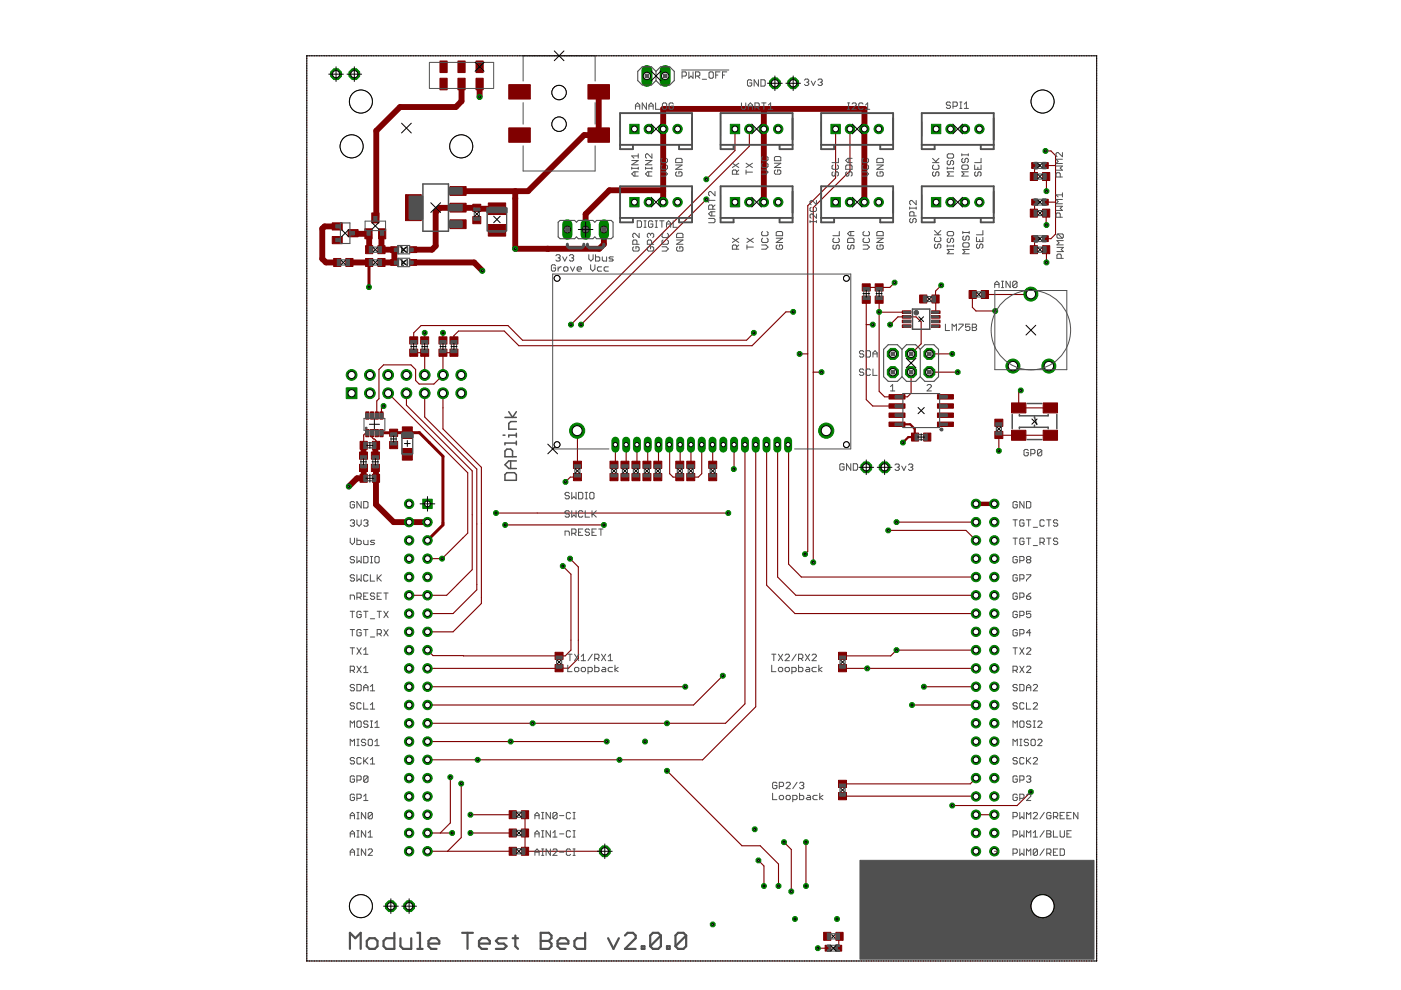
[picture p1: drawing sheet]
<svg xmlns="http://www.w3.org/2000/svg" width="297mm" height="210mm" viewBox="0 0 297 210" stroke-linecap="round" stroke-linejoin="round" font-family="sans-serif">
<g fill="#800000" stroke="#800000" stroke-width=".21">
<path d="M100.2 43.3h1.7v1.5h-1.7z"/>
<path d="M100.2 45.9h1.7v1.5h-1.7z"/>
<path d="M145.6 100.4h1.7v1.5h-1.7z"/>
<path d="M145.6 97.8h1.7v1.5h-1.7z"/>
<path d="M143.3 97.8h1.7v1.5h-1.7z"/>
<path d="M143.3 100.4h1.7v1.5h-1.7z"/>
<path d="M129.3 97.8h1.7v1.5h-1.7z"/>
<path d="M129.3 100.4h1.7v1.5h-1.7z"/>
<path d="M131.7 97.8h1.6v1.5h-1.6z"/>
<path d="M131.7 100.4h1.6v1.5h-1.6z"/>
<path d="M134 97.8h1.7v1.5h-1.7z"/>
<path d="M134 100.4h1.7v1.5h-1.7z"/>
<path d="M136.3 97.8h1.7v1.5h-1.7z"/>
<path d="M136.3 100.4h1.7v1.5h-1.7z"/>
<path d="M138.6 97.8h1.7v1.5h-1.7z"/>
<path d="M138.6 100.4h1.7v1.5h-1.7z"/>
<path d="M150.3 97.8h1.7v1.5h-1.7z"/>
<path d="M150.3 100.4h1.7v1.5h-1.7z"/>
<path d="M197.6 62.5h1.5v1.7h-1.5z"/>
<path d="M195 62.5h1.5v1.7h-1.5z"/>
<path d="M103.5 43h3.7v2.5h-3.7z"/>
<path d="M103.5 47.6h3.7v2.5h-3.7z"/>
<path d="M95.4 46.6h3.4v1.9h-3.4z"/>
<path d="M95.4 43.1h3.4v1.9h-3.4z"/>
<path d="M95.4 39.6h3.4v1.8h-3.4z"/>
<path d="M86 41.3h3.3v5.5h-3.3z"/>
<path d="M191.3 65.9h1.8v.6h-1.8z"/>
<path d="M191.3 66.9h1.8v.6h-1.8z"/>
<path d="M191.3 67.9h1.8v.5h-1.8z"/>
<path d="M191.3 68.9h1.8v.5h-1.8z"/>
<path d="M197.5 68.9h1.8v.5h-1.8z"/>
<path d="M197.5 67.9h1.8v.5h-1.8z"/>
<path d="M197.5 66.9h1.8v.6h-1.8z"/>
<path d="M197.5 65.9h1.8v.6h-1.8z"/>
<path d="M221 52.1h1.6v1.7h-1.6z"/>
<path d="M218.4 52.1h1.6v1.7h-1.6z"/>
<path d="M221 44.3h1.6v1.7h-1.6z"/>
<path d="M218.4 44.3h1.6v1.7h-1.6z"/>
<path d="M221 36.6h1.6v1.7h-1.6z"/>
<path d="M218.4 36.6h1.6v1.7h-1.6z"/>
<path d="M185.5 62.8h1.7v1.5h-1.7z"/>
<path d="M185.5 60.2h1.7v1.5h-1.7z"/>
<path d="M182.8 62.8h1.7v1.5h-1.7z"/>
<path d="M182.8 60.2h1.7v1.5h-1.7z"/>
<path d="M121.6 100.4h1.7v1.5h-1.7z"/>
<path d="M121.6 97.8h1.7v1.5h-1.7z"/>
<path d="M221.2 91.2h3v2.1h-3z"/>
<path d="M214.5 91.2h3v2.1h-3z"/>
<path d="M221.2 85.4h3v2.1h-3z"/>
<path d="M214.5 85.4h3v2.1h-3z"/>
<path d="M218.7 50h1.3v1.2h-1.3z"/>
<path d="M221 50h1.2v1.2h-1.2z"/>
<path d="M218.7 42.2h1.3v1.3h-1.3z"/>
<path d="M221 42.2h1.2v1.3h-1.2z"/>
<path d="M218.7 34.5h1.3v1.2h-1.3z"/>
<path d="M221 34.5h1.2v1.2h-1.2z"/>
<path d="M210.9 91.5h1.7v1.5h-1.7z"/>
<path d="M210.9 88.9h1.7v1.5h-1.7z"/>
<path d="M198.8 89.5h3.3v.9h-3.3z"/>
<path d="M198.8 87.6h3.3v.9h-3.3z"/>
<path d="M198.8 85.6h3.3v1h-3.3z"/>
<path d="M198.8 83.7h3.3v.9h-3.3z"/>
<path d="M188.5 83.7h3.4v.9h-3.4z"/>
<path d="M188.5 85.6h3.4v1h-3.4z"/>
<path d="M188.5 87.6h3.4v.9h-3.4z"/>
<path d="M188.5 89.5h3.4v.9h-3.4z"/>
<path d="M193.3 91.8h1.5v1.7h-1.5z"/>
<path d="M195.8 91.8h1.6v1.7h-1.6z"/>
<path d="M177.8 138.3h1.7v1.5h-1.7z"/>
<path d="M177.8 140.9h1.7v1.5h-1.7z"/>
<path d="M107.9 171.9h1.6v1.7h-1.6z"/>
<path d="M110.6 171.9h1.5v1.7h-1.5z"/>
<path d="M107.9 175.8h1.6v1.7h-1.6z"/>
<path d="M110.6 175.8h1.5v1.7h-1.5z"/>
<path d="M107.9 179.6h1.6v1.7h-1.6z"/>
<path d="M110.6 179.6h1.5v1.7h-1.5z"/>
<path d="M208 61.6h1.6v1.7h-1.6z"/>
<path d="M205.5 61.6h1.5v1.7h-1.5z"/>
<path d="M117.7 138.3h1.7v1.5h-1.7z"/>
<path d="M117.7 140.9h1.7v1.5h-1.7z"/>
<path d="M177.8 165.4h1.7v1.6h-1.7z"/>
<path d="M177.8 168h1.7v1.6h-1.7z"/>
<path d="M100.9 12.9h1.5v2.5h-1.5z"/>
<path d="M97.1 12.9h1.5v2.5h-1.5z"/>
<path d="M93.3 12.9h1.5v2.5h-1.5z"/>
<path d="M100.9 16.6h1.5v2.4h-1.5z"/>
<path d="M97.1 16.6h1.5v2.4h-1.5z"/>
<path d="M93.3 16.6h1.5v2.4h-1.5z"/>
<path d="M107.9 17.9h4.5v3.1h-4.5z"/>
<path d="M107.9 27.1h4.5v3.1h-4.5z"/>
<path d="M124.7 17.9h4.5v3.1h-4.5z"/>
<path d="M124.7 27.1h4.5v3.1h-4.5z"/>
<path d="M82.8 55h1.6v1.3h-1.6z"/>
<path d="M86.8 55h1.5v1.3h-1.5z"/>
<path d="M82.8 52.3h1.6v1.3h-1.6z"/>
<path d="M86.8 52.3h1.5v1.3h-1.5z"/>
<path d="M78.8 45.1h1.5v2.2h-1.5z"/>
<path d="M80.3 48.5h1.5v2.1h-1.5z"/>
<path d="M77.4 48.5h1.5v2.1h-1.5z"/>
<path d="M80.1 52.1h1.5v1.7h-1.5z"/>
<path d="M77.5 52.1h1.5v1.7h-1.5z"/>
<path d="M73.8 48.7h2.1v1.5h-2.1z"/>
<path d="M70.4 50.1h2.2v1.6h-2.2z"/>
<path d="M70.4 47.2h2.2v1.6h-2.2z"/>
<path d="M70.7 54.8h1.6v1.7h-1.6z"/>
<path d="M73.3 54.8h1.5v1.7h-1.5z"/>
<path d="M80.1 54.8h1.5v1.7h-1.5z"/>
<path d="M77.5 54.8h1.5v1.7h-1.5z"/>
<path d="M77.6 91.1h.6v1.5h-.6z"/>
<path d="M78.5 91.1h.7v1.5h-.7z"/>
<path d="M79.5 91.1h.7v1.5h-.7z"/>
<path d="M80.5 91.1h.7v1.5h-.7z"/>
<path d="M80.5 87.3h.7v1.6h-.7z"/>
<path d="M79.5 87.3h.7v1.6h-.7z"/>
<path d="M78.5 87.3h.7v1.6h-.7z"/>
<path d="M77.6 87.3h.6v1.6h-.6z"/>
<path d="M82.6 93.6h1.7v1.5h-1.7z"/>
<path d="M82.6 91h1.7v1.5h-1.7z"/>
<path d="M76.2 95.8h1.7v1.6h-1.7z"/>
<path d="M76.2 98.4h1.7v1.6h-1.7z"/>
<path d="M78.7 95.8h1.7v1.6h-1.7z"/>
<path d="M78.7 98.4h1.7v1.6h-1.7z"/>
<path d="M76.3 93.6h1.6v1.7h-1.6z"/>
<path d="M79 93.6h1.5v1.7h-1.5z"/>
<path d="M79 100.6h1.5v1.7h-1.5z"/>
<path d="M76.3 100.6h1.6v1.7h-1.6z"/>
<path d="M85.3 90.5h2.1v2.5h-2.1z"/>
<path d="M85.3 95.1h2.1v2.5h-2.1z"/>
<path d="M93.1 71.4h1.7v1.5h-1.7z"/>
<path d="M93.1 74h1.7v1.5h-1.7z"/>
<path d="M89.2 71.4h1.7v1.5h-1.7z"/>
<path d="M89.2 74h1.7v1.5h-1.7z"/>
<path d="M95.4 71.4h1.7v1.5h-1.7z"/>
<path d="M95.4 74h1.7v1.5h-1.7z"/>
<path d="M86.9 71.4h1.7v1.5h-1.7z"/>
<path d="M86.9 74h1.7v1.5h-1.7z"/>
<path d="M174.6 197.7h1.5v1.7h-1.5z"/>
<path d="M177.2 197.7h1.6v1.7h-1.6z"/>
<path d="M177.2 200.4h1.3v1.3h-1.3z"/>
<path d="M174.9 200.4h1.3v1.3h-1.3z"/>
</g>
<g fill="none" stroke="#800000" stroke-width=".23">
<path d="M65 12.4h.1M65 12.9v.1M65 13.4v.1M65 13.9v.1M65 14.5h.1M65 15h.1M65 15.5v.1M65 16v.1M65 16.6h.1M65 17.1h.1M65 17.6v.1M65 18.1v.1"/>
<path d="M65 18.6v.1M65 19.2h.1M65 19.7v.1M65.1 11.8l-.1 .1M65.6 11.8h.1M66.1 11.8h.1M66.6 11.8h.1M67.1 11.8h.1M67.7 11.8h.1M68.2 11.8h.1M68.7 11.8h.1M69.2 11.8h.1"/>
<path d="M69.8 11.8h.1M70.3 11.8h.1M70.8 11.8h.1M71.3 11.8h.1M71.9 11.8h.1M72.4 11.8h.1M72.9 11.8h.1M73.4 11.8h.1M74 11.8h.1M74.5 11.8h.1M75 11.8h.1M75.5 11.8h.1"/>
<path d="M76.1 11.8h.1M76.6 11.8h.1M77.1 11.8h.1M77.6 11.8h.1M78.2 11.8h.1M78.7 11.8h.1M79.2 11.8h.1M79.7 11.8h.1M80.3 11.8h.1M80.8 11.8h.1M81.3 11.8h.1M81.8 11.8h.1"/>
<path d="M82.4 11.8h.1M82.9 11.8h.1M83.4 11.8h.1M83.9 11.8h.1M84.5 11.8h.1M85 11.8h.1M85.5 11.8h.1M86 11.8h.1M86.6 11.8h.1M87.1 11.8h.1M87.6 11.8h.1M88.1 11.8h.1"/>
<path d="M88.7 11.8h.1M89.2 11.8h.1M89.7 11.8h.1M90.2 11.8h.1M90.8 11.8h.1M91.3 11.8h.1M91.8 11.8h.1M92.3 11.8h.1M92.9 11.8h.1M93.4 11.8h.1M93.9 11.8h.1M94.4 11.8h.1"/>
<path d="M95 11.8h.1M95.5 11.8h.1M96 11.8h.1M96.5 11.8h.1M97 11.8h.1M97.6 11.8h.1M98.1 11.8h.1M98.6 11.8h.1M99.1 11.8h.1M99.7 11.8h.1M100.2 11.8h.1M100.7 11.8h.1"/>
<path d="M101.3 11.8h.1M101.8 11.8h.1M102.3 11.8h.1M102.8 11.8h.1M103.4 11.8h.1M103.9 11.8h.1M104.4 11.8h.1M104.9 11.8h.1M105.5 11.8h.1M106 11.8h.1M106.5 11.8h.1M107 11.8h.1"/>
<path d="M107.5 11.8h.1M108.1 11.8h.1M108.6 11.8h.1M109.1 11.8h.1M109.6 11.8h.1M110.2 11.8h.1M110.7 11.8h.1M111.2 11.8h.1M111.8 11.8h.1M112.3 11.8h.1M112.8 11.8h.1M113.3 11.8h.1"/>
<path d="M113.9 11.8h.1M114.4 11.8h.1M114.9 11.8h.1M115.4 11.8h.1M116 11.8h.1M116.5 11.8h.1M117 11.8h.1M117.5 11.8h.1M118 11.8h.1M118.6 11.8h.1M119.1 11.8h.1M119.6 11.8h.1"/>
<path d="M120.1 11.8h.1M120.7 11.8h.1M121.2 11.8h.1M121.7 11.8h.1M122.2 11.8h.1M122.8 11.8h.1M123.3 11.8h.1M123.8 11.8h.1M124.4 11.8h.1M124.9 11.8h.1M125.4 11.8h.1M125.9 11.8h.1"/>
<path d="M126.4 11.8h.1M127 11.8h.1M127.5 11.8h.1M128 11.8h.1M128.5 11.8h.1M129.1 11.8h.1M129.6 11.8h.1M130.1 11.8h.1M130.6 11.8h.1M131.2 11.8h.1M131.7 11.8h.1M132.2 11.8h.1"/>
<path d="M132.7 11.8h.1M133.3 11.8h.1M133.8 11.8h.1M134.3 11.8h.1M134.9 11.8h.1M135.4 11.8h.1M135.9 11.8h.1M136.4 11.8h.1M136.9 11.8h.1M137.5 11.8h.1M138 11.8h.1M138.5 11.8h.1"/>
<path d="M139 11.8h.1M139.6 11.8h.1M140.1 11.8h.1M140.6 11.8h.1M141.1 11.8h.1M141.7 11.8h.1M142.2 11.8h.1M142.7 11.8h.1M143.2 11.8h.1M143.8 11.8h.1M144.3 11.8h.1M144.8 11.8h.1"/>
<path d="M145.3 11.8h.1M145.9 11.8h.1M146.4 11.8h.1M146.9 11.8h.1M147.4 11.8h.1M148 11.8h.1M148.5 11.8h.1M149 11.8h.1M149.5 11.8h.1M150.1 11.8h.1M150.6 11.8h.1M151.1 11.8h.1"/>
<path d="M151.6 11.8h.1M152.2 11.8h.1M152.7 11.8h.1M153.2 11.8h.1M153.7 11.8h.1M154.3 11.8h.1M154.8 11.8h.1M155.3 11.8h.1M155.8 11.8h.1M156.4 11.8h.1M156.9 11.8h.1M157.4 11.8h.1"/>
<path d="M157.9 11.8h.1M158.5 11.8h.1M159 11.8h.1M159.5 11.8h.1M160 11.8h.1M160.5 11.8h.1M161.1 11.8h.1M161.6 11.8h.1M162.1 11.8h.1M162.7 11.8h.1M163.2 11.8h.1M163.7 11.8h.1"/>
<path d="M164.2 11.8h.1M164.8 11.8h.1M165.3 11.8h.1M165.8 11.8h.1M166.3 11.8h.1M166.9 11.8h.1M167.4 11.8h.1M167.9 11.8h.1M168.4 11.8h.1M169 11.8h.1M169.5 11.8h.1M170 11.8h.1"/>
<path d="M170.5 11.8h.1M171 11.8h.1M171.6 11.8h.1M172.1 11.8h.1M172.6 11.8h.1M173.2 11.8h.1M173.7 11.8h.1M174.2 11.8h.1M174.7 11.8h.1M175.3 11.8h.1M175.8 11.8h.1M176.3 11.8h.1"/>
<path d="M176.8 11.8h.1M177.4 11.8h.1M177.9 11.8h.1M178.4 11.8h.1M178.9 11.8h.1M179.5 11.8h.1M180 11.8h.1M180.5 11.8h.1M181 11.8h.1M181.5 11.8h.1M182.1 11.8h.1M182.6 11.8h.1"/>
<path d="M183.1 11.8h.1M183.6 11.8h.1M184.2 11.8h.1M184.7 11.8h.1M185.2 11.8h.1M185.8 11.8h.1M186.3 11.8h.1M186.8 11.8h.1M187.3 11.8h.1M187.9 11.8h.1M188.4 11.8h.1M188.9 11.8h.1"/>
<path d="M189.4 11.8h.1M189.9 11.8h.1M190.5 11.8h.1M191 11.8h.1M191.5 11.8h.1M192 11.8h.1M192.6 11.8h.1M193.1 11.8h.1M193.6 11.8h.1M194.1 11.8h.1M194.7 11.8h.1M195.2 11.8h.1"/>
<path d="M195.7 11.8h.1M196.3 11.8h.1M196.8 11.8h.1M197.3 11.8h.1M197.8 11.8h.1M198.4 11.8h.1M198.9 11.8h.1M199.4 11.8h.1M199.9 11.8h.1M200.4 11.8h.1M201 11.8h.1M201.5 11.8h.1"/>
<path d="M202 11.8h.1M202.5 11.8h.1M203.1 11.8h.1M203.6 11.8h.1M204.1 11.8h.1M204.6 11.8h.1M205.2 11.8h.1M205.7 11.8h.1M206.2 11.8h.1M206.7 11.8h.1M207.3 11.8h.1M207.8 11.8h.1"/>
<path d="M208.3 11.8h.1M208.9 11.8h.1M209.4 11.8h.1M209.9 11.8h.1M210.4 11.8h.1M210.9 11.8h.1M211.5 11.8h.1M212 11.8h.1M212.5 11.8h.1M213 11.8h.1M213.6 11.8h.1M214.1 11.8h.1"/>
<path d="M214.6 11.8h.1M215.1 11.8h.1M215.7 11.8h.1M216.2 11.8h.1M216.7 11.8h.1M217.2 11.8h.1M217.8 11.8h.1M218.3 11.8h.1M218.8 11.8h.1M219.4 11.8h.1M219.9 11.8h.1M220.4 11.8h.1"/>
<path d="M220.9 11.8h.1M221.4 11.8h.1M222 11.8h.1M222.5 11.8h.1M223 11.8h.1M223.5 11.8h.1M224.1 11.8h.1M224.6 11.8h.1M225.1 11.8h.1M225.6 11.8h.1M226.2 11.8h.1M226.7 11.8h.1"/>
<path d="M227.2 11.8h.1M227.7 11.8h.1M228.3 11.8h.1M228.8 11.8h.1M229.3 11.8h.1M229.8 11.8h.1M230.4 11.8h.1M230.9 11.8h.1M231.4 11.8h.1M231.9 11.8h.1M232.5 11.8v.1M232.5 12.4h.1"/>
<path d="M232.5 12.9v.1M232.5 13.4v.1M232.5 13.9v.1M232.5 14.5h.1M232.5 15h.1M232.5 15.5v.1M232.5 16v.1M232.5 16.6h.1M232.5 17.1h.1M232.5 17.6v.1M232.5 18.1v.1M232.5 18.6v.1"/>
<path d="M232.5 19.2h.1M232.5 19.7v.1M65 20.2v.1M65 20.7v.1M65 21.3h.1M65 21.8v.1M65 22.3v.1M65 22.8v.1M65 23.4h.1M65 23.9v.1M65 24.4v.1M65 24.9v.1"/>
<path d="M65 25.5h.1M65 26v.1M65 26.5v.1M65 27.1h.1M65 27.6h.1M65 28.1v.1M65 28.6v.1M65 29.1v.1M65 29.7h.1M65 30.2h.1M65 30.7v.1M65 31.2v.1"/>
<path d="M65 31.7v.1M65 32.3h.1M65 32.8v.1M65 33.3v.1M65 33.8v.1M65 34.4h.1M65 34.9v.1M65 35.4v.1M65 36h.1M65 36.5h.1M65 37v.1M65 37.5v.1"/>
<path d="M65 38.1h.1M65 38.6h.1M65 39.1v.1M65 39.6v.1M155.8 27.3v4.6l-6 6.1M158.9 27.3v3.7l-37.8 37.8M177.2 27.3v10.4l-5.9 5.9v73.3l-.6 .6M180.2 27.3v8.9l-7.8 7.8v75.2M219.4 35.1v2.3h-.2M221.6 32h1.2l1 1v16.6l-1 1h-1.2M221.6 35.1h2.2M221.8 37.4l.1 3.1"/>
<path d="M232.5 20.2v.1M232.5 20.7v.1M232.5 21.3h.1M232.5 21.8v.1M232.5 22.3v.1M232.5 22.8v.1M232.5 23.4h.1M232.5 23.9v.1M232.5 24.4v.1M232.5 24.9v.1M232.5 25.5h.1M232.5 26v.1"/>
<path d="M232.5 26.5v.1M232.5 27.1h.1M232.5 27.6h.1M232.5 28.1v.1M232.5 28.6v.1M232.5 29.1v.1M232.5 29.7h.1M232.5 30.2h.1M232.5 30.7v.1M232.5 31.2v.1M232.5 31.7v.1M232.5 32.3h.1"/>
<path d="M232.5 32.8v.1M232.5 33.3v.1M232.5 33.8v.1M232.5 34.4h.1M232.5 34.9v.1M232.5 35.4v.1M232.5 36h.1M232.5 36.5h.1M232.5 37v.1M232.5 37.5v.1M232.5 38.1h.1M232.5 38.6h.1"/>
<path d="M232.5 39.1v.1M232.5 39.6v.1M65 40.2h.1M65 40.7h.1M65 41.2v.1M65 41.7v.1M65 42.2v.1M65 42.8h.1M65 43.3h.1M65 43.8v.1M65 44.3v.1M65 44.9h.1"/>
<path d="M65 45.4h.1M65 45.9v.1M65 46.4v.1M65 47h.1M65 47.5h.1M65 48v.1M65 48.5v.1M65 49.1h.1M65 49.6h.1M65 50.1v.1M65 50.6v.1M65 51.2h.1"/>
<path d="M65 51.7h.1M65 52.2v.1M65 52.7v.1M65 53.3h.1M65 53.8h.1M65 54.3v.1M65 54.8v.1M65 55.4h.1M65 55.9h.1M65 56.4v.1M65 56.9v.1M65 57.4v.1"/>
<path d="M65 58h.1M65 58.5h.1M65 59v.1M65 59.5v.1M149.8 42.3l-26.6 26.5M189.7 59.9l-1 1h-5M219.4 42.9v2.3h-.2M219.4 50.6v2.3h-.2M221.6 42.9h2.2M221.8 52.9l.1 2.7M221.8 45.2l.1 2.5M232.5 40.2h.1"/>
<path d="M232.5 40.7h.1M232.5 41.2v.1M232.5 41.7v.1M232.5 42.2v.1M232.5 42.8h.1M232.5 43.3h.1M232.5 43.8v.1M232.5 44.3v.1M232.5 44.9h.1M232.5 45.4h.1M232.5 45.9v.1M232.5 46.4v.1"/>
<path d="M232.5 47h.1M232.5 47.5h.1M232.5 48v.1M232.5 48.5v.1M232.5 49.1h.1M232.5 49.6h.1M232.5 50.1v.1M232.5 50.6v.1M232.5 51.2h.1M232.5 51.7h.1M232.5 52.2v.1M232.5 52.7v.1"/>
<path d="M232.5 53.3h.1M232.5 53.8h.1M232.5 54.3v.1M232.5 54.8v.1M232.5 55.4h.1M232.5 55.9h.1M232.5 56.4v.1M232.5 56.9v.1M232.5 57.4v.1M232.5 58h.1M232.5 58.5h.1M232.5 59v.1"/>
<path d="M232.5 59.5v.1M65 60.1h.1M65 60.6h.1M65 61.1v.1M65 61.6v.1M65 62.2h.1M65 62.7h.1M65 63.2v.1M65 63.7v.1M65 64.3h.1M65 64.8h.1M65 65.3v.1"/>
<path d="M65 65.8v.1M65 66.4h.1M65 66.9h.1M65 67.4v.1M65 67.9v.1M65 68.5h.1M65 69h.1M65 69.5v.1M65 70v.1M65 70.5v.1M65 71.1h.1M65 71.6h.1"/>
<path d="M65 72.1v.1M65 72.6v.1M65 73.2h.1M65 73.7h.1M65 74.2v.1M65 74.7v.1M65 75.3h.1M65 75.8h.1M65 76.3v.1M65 76.8v.1M65 77.4h.1M65 77.9v.1"/>
<path d="M65 78.4v.1M65 78.9v.1M65 79.5h.1M65 80v.1M87.7 74.8h2.3v4.7M90 70.6v1.6M93.9 70.6v1.6M96.2 74.8h-2.3v4.7l-1.9 1.9h-3.1l-.8-.7v-2.4l-1-.9h-5.8l-1 .9v6.2l-.4 .5v3.1M159.8 70.6l-1.5 1.5h-47.5l-3.1-3.1h-18.4l-1.6 1.6v1.6M168.2 66.1h-1.6l-7.2 7.2h-49.4l-3.1-3.1h-9.7l-1 1v1M169.5 75h1.8M172.4 78.9h1.8"/>
<path d="M183.7 63.5v21.2l1.3 1.4h5.2M183.7 68.8h1.3M186.4 63.5v19.5l1.2 1.1h4.8l.8-.7v-4.5M186.4 66.1l5.8 .1M188.7 68.8l1.7-1.6h3.8l1.1 1v4.7l-2.1 2.1M197 78.9h6.1M197 75h4.9M199.6 60.5l-1.2 1.2v4.5M206.2 62.4v2.8l.7 .7h4.1M218.6 62.4h-9.8M232.5 60.1h.1M232.5 60.6h.1"/>
<path d="M232.5 61.1v.1M232.5 61.6v.1M232.5 62.2h.1M232.5 62.7h.1M232.5 63.2v.1M232.5 63.7v.1M232.5 64.3h.1M232.5 64.8h.1M232.5 65.3v.1M232.5 65.8v.1M232.5 66.4h.1M232.5 66.9h.1"/>
<path d="M232.5 67.4v.1M232.5 67.9v.1M232.5 68.5h.1M232.5 69h.1M232.5 69.5v.1M232.5 70v.1M232.5 70.5v.1M232.5 71.1h.1M232.5 71.6h.1M232.5 72.1v.1M232.5 72.6v.1M232.5 73.2h.1"/>
<path d="M232.5 73.7h.1M232.5 74.2v.1M232.5 74.7v.1M232.5 75.3h.1M232.5 75.8h.1M232.5 76.3v.1M232.5 76.8v.1M232.5 77.4h.1M232.5 77.9v.1M232.5 78.4v.1M232.5 78.9v.1M232.5 79.5h.1"/>
<path d="M232.5 80v.1M65 80.5v.1M65 81v.1M65 81.6h.1M65 82.1h.1M65 82.6v.1M65 83.1v.1M65 83.7h.1M65 84.2h.1M65 84.7v.1M65 85.2v.1M65 85.7v.1"/>
<path d="M65 86.3h.1M65 86.8v.1M65 87.3v.1M65 87.8v.1M65 88.4h.1M65 88.9v.1M65 89.4v.1M65 89.9v.1M65 90.5h.1M65 91v.1M65 91.5v.1M65 92v.1"/>
<path d="M65 92.6h.1M65 93.1v.1M65 93.6v.1M65 94.1v.1M65 94.7h.1M65 95.2h.1M65 95.7v.1M65 96.2v.1M65 96.8h.1M65 97.3h.1M65 97.8v.1M65 98.3v.1"/>
<path d="M65 98.8v.1M65 99.4h.1M65 99.9v.1M77.9 91.8l-.5 .1-.3 .3v2.2M78.9 91.8v1l.8 .6v1M81.3 86.1l-.4 .4v1.6M82.3 83.4l16.9 16.8v12.8l-5.5 5.4h-3.1M86.2 83.4v2.5l13.9 13.9v21l-5.4 5.4h-8M90 83.4v5l11.1 11.1v25.6l-5 5h-5.5M93.9 83.4v7.5l8.2 8.2v28.9l-6 6h-5.5M122.4 91.3v7.3M130.5 94.3v4l-.3 .3"/>
<path d="M132.8 94.3v4l-.3 .3M135 94.3v4l-.2 .3M137.3 94.3v4.1l-.1 .2M139.6 94.3v4.1l-.1 .2M141.9 94.3l.1 6.1 .7 .8h1.4M144.2 94.3l-.1 4.3M146.5 94.3v4.3M148.8 94.3v6.1l-.7 .8h-1.6M148.8 94.3h.1M151.1 94.3v4.3M155.6 94.3v5.2M157.9 94.3v54.9l-4.1 4.2h-63.2"/>
<path d="M160.2 94.3v55.6l-11.2 11.2h-58.4M162.5 94.3h.1M162.5 94.3v29.8l6.1 6h38.3M164.8 94.3l.1 28 3.8 3.9h38.2M167.1 94.3l.1 25.3 2.7 2.7h37M211.8 92.2v3.4M211.8 92.3h10.9M216.4 82.8l-.4 .4v3.3h6.7M232.5 80.5v.1M232.5 81v.1M232.5 81.6h.1M232.5 82.1h.1"/>
<path d="M232.5 82.6v.1M232.5 83.1v.1M232.5 83.7h.1M232.5 84.2h.1M232.5 84.7v.1M232.5 85.2v.1M232.5 85.7v.1M232.5 86.3h.1M232.5 86.8v.1M232.5 87.3v.1M232.5 87.8v.1M232.5 88.4h.1"/>
<path d="M232.5 88.9v.1M232.5 89.4v.1M232.5 89.9v.1M232.5 90.5h.1M232.5 91v.1M232.5 91.5v.1M232.5 92v.1M232.5 92.6h.1M232.5 93.1v.1M232.5 93.6v.1M232.5 94.1v.1M232.5 94.7h.1"/>
<path d="M232.5 95.2h.1M232.5 95.7v.1M232.5 96.2v.1M232.5 96.8h.1M232.5 97.3h.1M232.5 97.8v.1M232.5 98.3v.1M232.5 98.8v.1M232.5 99.4h.1M232.5 99.9v.1M65 100.4v.1M65 100.9v.1"/>
<path d="M65 101.5h.1M65 102v.1M65 102.5v.1M65 103v.1M65 103.6h.1M65 104.1v.1M65 104.6v.1M65 105.2h.1M65 105.7h.1M65 106.2v.1M65 106.7v.1M65 107.3h.1"/>
<path d="M65 107.8h.1M65 108.3v.1M65 108.8v.1M65 109.3v.1M65 109.9h.1M65 110.4h.1M65 110.9v.1M65 111.4v.1M65 112h.1M65 112.5h.1M65 113v.1M65 113.5v.1"/>
<path d="M65 114.1h.1M65 114.6h.1M65 115.1v.1M65 115.6v.1M65 116.2h.1M65 116.7h.1M65 117.2v.1M65 117.7v.1M65 118.3h.1M65 118.8h.1M65 119.3v.1M65 119.8v.1"/>
<path d="M105.2 108.8h49.2M107.1 111.3h20.9M120.9 118.4l1.7 1.8v19.4l-2.1 2.1h-29.9M122.4 101.2h-1.5l-1 1M188.3 112.5h16.5l2.1 2.1M190.1 110.7h16.8M232.5 100.4v.1M232.5 100.9v.1M232.5 101.5h.1M232.5 102v.1M232.5 102.5v.1M232.5 103v.1"/>
<path d="M232.5 103.6h.1M232.5 104.1v.1M232.5 104.6v.1M232.5 105.2h.1M232.5 105.7h.1M232.5 106.2v.1M232.5 106.7v.1M232.5 107.3h.1M232.5 107.8h.1M232.5 108.3v.1M232.5 108.8v.1M232.5 109.3v.1"/>
<path d="M232.5 109.9h.1M232.5 110.4h.1M232.5 110.9v.1M232.5 111.4v.1M232.5 112h.1M232.5 112.5h.1M232.5 113v.1M232.5 113.5v.1M232.5 114.1h.1M232.5 114.6h.1M232.5 115.1v.1M232.5 115.6v.1"/>
<path d="M232.5 116.2h.1M232.5 116.7h.1M232.5 117.2v.1M232.5 117.7v.1M232.5 118.3h.1M232.5 118.8h.1M232.5 119.3v.1M232.5 119.8v.1M65 120.4h.1M65 120.9h.1M65 121.4v.1M65 121.9v.1"/>
<path d="M65 122.4v.1M65 123h.1M65 123.5h.1M65 124v.1M65 124.5v.1M65 125.1h.1M65 125.6h.1M65 126.1v.1M65 126.6v.1M65 127.2h.1M65 127.7h.1M65 128.2v.1"/>
<path d="M65 128.7v.1M65 129.3h.1M65 129.8h.1M65 130.3v.1M65 130.8v.1M65 131.4h.1M65 131.9h.1M65 132.4v.1M65 132.9v.1M65 133.5h.1M65 134h.1M65 134.5v.1"/>
<path d="M65 135v.1M65 135.6h.1M65 136.1h.1M65 136.6v.1M65 137.1v.1M65 137.6v.1M65 138.2h.1M65 138.7h.1M65 139.2v.1M65 139.7v.1M119.3 120l1.8 1.8v16l-1.3 1.3-28-.1-1.2-1.2M206.9 137.8h-16.8l-1.3 1.3h-10.2"/>
<path d="M232.5 120.4h.1M232.5 120.9h.1M232.5 121.4v.1M232.5 121.9v.1M232.5 122.4v.1M232.5 123h.1M232.5 123.5h.1M232.5 124v.1M232.5 124.5v.1M232.5 125.1h.1M232.5 125.6h.1M232.5 126.1v.1"/>
<path d="M232.5 126.6v.1M232.5 127.2h.1M232.5 127.7h.1M232.5 128.2v.1M232.5 128.7v.1M232.5 129.3h.1M232.5 129.8h.1M232.5 130.3v.1M232.5 130.8v.1M232.5 131.4h.1M232.5 131.9h.1M232.5 132.4v.1"/>
<path d="M232.5 132.9v.1M232.5 133.5h.1M232.5 134h.1M232.5 134.5v.1M232.5 135v.1M232.5 135.6h.1M232.5 136.1h.1M232.5 136.6v.1M232.5 137.1v.1M232.5 137.6v.1M232.5 138.2h.1M232.5 138.7h.1"/>
<path d="M232.5 139.2v.1M232.5 139.7v.1M65 140.3h.1M65 140.8h.1M65 141.3v.1M65 141.8v.1M65 142.4h.1M65 142.9h.1M65 143.4v.1M65 143.9v.1M65 144.5h.1M65 145h.1"/>
<path d="M65 145.5v.1M65 146v.1M65 146.6h.1M65 147.1v.1M65 147.6v.1M65 148.1v.1M65 148.7h.1M65 149.2h.1M65 149.7v.1M65 150.2v.1M65 150.7v.1M65 151.3h.1"/>
<path d="M65 151.8h.1M65 152.3v.1M65 152.8v.1M65 153.4h.1M65 153.9h.1M65 154.4v.1M65 154.9v.1M65 155.5h.1M65 156v.1M65 156.5v.1M65 157v.1M65 157.6h.1"/>
<path d="M65 158.1v.1M65 158.6v.1M65 159.1v.1M65 159.7h.1M90.6 145.6h54.7M90.6 157.2h38M153.2 143.3l-6.2 6.2h-56.4M178.6 141.7h28.3M193.4 149.5h13.5M195.9 145.6h11M232.5 140.3h.1M232.5 140.8h.1"/>
<path d="M232.5 141.3v.1M232.5 141.8v.1M232.5 142.4h.1M232.5 142.9h.1M232.5 143.4v.1M232.5 143.9v.1M232.5 144.5h.1M232.5 145h.1M232.5 145.5v.1M232.5 146v.1M232.5 146.6h.1M232.5 147.1v.1"/>
<path d="M232.5 147.6v.1M232.5 148.1v.1M232.5 148.7h.1M232.5 149.2h.1M232.5 149.7v.1M232.5 150.2v.1M232.5 150.7v.1M232.5 151.3h.1M232.5 151.8h.1M232.5 152.3v.1M232.5 152.8v.1M232.5 153.4h.1"/>
<path d="M232.5 153.9h.1M232.5 154.4v.1M232.5 154.9v.1M232.5 155.5h.1M232.5 156v.1M232.5 156.5v.1M232.5 157v.1M232.5 157.6h.1M232.5 158.1v.1M232.5 158.6v.1M232.5 159.1v.1M232.5 159.7h.1"/>
<path d="M65 160.2v.1M65 160.7v.1M65 161.2v.1M65 161.8h.1M65 162.3h.1M65 162.8v.1M65 163.3v.1M65 163.9h.1M65 164.4h.1M65 164.9v.1M65 165.4v.1M65 165.9v.1"/>
<path d="M65 166.5h.1M65 167v.1M65 167.5v.1M65 168v.1M65 168.6h.1M65 169.1v.1M65 169.6v.1M65 170.1v.1M65 170.7h.1M65 171.2v.1M65 171.7v.1M65 172.2v.1"/>
<path d="M65 172.8h.1M65 173.3v.1M65 173.8v.1M65 174.3v.1M65 174.9h.1M65 175.4v.1M65 175.9v.1M65 176.4v.1M65 177h.1M65 177.5h.1M65 178v.1M65 178.5v.1"/>
<path d="M65 179v.1M65 179.6h.1M90.6 176.6h5.3M95.5 164.8v9.7l-2.2 2.1M97.8 166.1v11.5l-2.9 2.9M99.7 172.7h9M99.7 176.6h9M111.3 172.7v7.8h16.9M141.4 163.4l15.9 15.9h3.9l3.9 3.9v4.7M166.2 178.6l1.6 1.5v8.9M170.9 178.6v9.3M178.6 168.8l28.3 .1"/>
<path d="M206.9 172.7h3.9M206.9 165l-1.2 1.2h-27.1M218.6 167.9l-3 2.9h-13.7M232.5 160.2v.1M232.5 160.7v.1M232.5 161.2v.1M232.5 161.8h.1M232.5 162.3h.1M232.5 162.8v.1M232.5 163.3v.1M232.5 163.9h.1M232.5 164.4h.1"/>
<path d="M232.5 164.9v.1M232.5 165.4v.1M232.5 165.9v.1M232.5 166.5h.1M232.5 167v.1M232.5 167.5v.1M232.5 168v.1M232.5 168.6h.1M232.5 169.1v.1M232.5 169.6v.1M232.5 170.1v.1M232.5 170.7h.1"/>
<path d="M232.5 171.2v.1M232.5 171.7v.1M232.5 172.2v.1M232.5 172.8h.1M232.5 173.3v.1M232.5 173.8v.1M232.5 174.3v.1M232.5 174.9h.1M232.5 175.4v.1M232.5 175.9v.1M232.5 176.4v.1M232.5 177h.1"/>
<path d="M232.5 177.5h.1M232.5 178v.1M232.5 178.5v.1M232.5 179v.1M232.5 179.6h.1M65 180.1v.1M65 180.6v.1M65 181.1v.1M65 181.7h.1M65 182.2v.1M65 182.7v.1M65 183.3h.1"/>
<path d="M65 183.8h.1M65 184.3v.1M65 184.8v.1M65 185.4h.1M65 185.9h.1M65 186.4v.1M65 186.9v.1M65 187.5h.1M65 188h.1M65 188.5v.1M65 189v.1M65 189.5v.1"/>
<path d="M65 190.1h.1M65 190.6h.1M65 191.1v.1M65 191.6v.1M65 192.2h.1M65 192.7h.1M65 193.2v.1M65 193.7v.1M65 194.3h.1M65 194.8h.1M65 195.3v.1M65 195.8v.1"/>
<path d="M65 196.4h.1M65 196.9h.1M65 197.4v.1M65 197.9v.1M65 198.5h.1M65 199h.1M65 199.5v.1M90.6 180.5h18.1M160.8 182.4l1.2 1.2v4.3M178 198.5l-.2 .2v2.3M232.5 180.1v.1M232.5 180.6v.1"/>
<path d="M232.5 181.1v.1M232.5 181.7h.1M232.5 182.2v.1M232.5 182.7v.1M232.5 183.3h.1M232.5 183.8h.1M232.5 184.3v.1M232.5 184.8v.1M232.5 185.4h.1M232.5 185.9h.1M232.5 186.4v.1M232.5 186.9v.1"/>
<path d="M232.5 187.5h.1M232.5 188h.1M232.5 188.5v.1M232.5 189v.1M232.5 189.5v.1M232.5 190.1h.1M232.5 190.6h.1M232.5 191.1v.1M232.5 191.6v.1M232.5 192.2h.1M232.5 192.7h.1M232.5 193.2v.1"/>
<path d="M232.5 193.7v.1M232.5 194.3h.1M232.5 194.8h.1M232.5 195.3v.1M232.5 195.8v.1M232.5 196.4h.1M232.5 196.9h.1M232.5 197.4v.1M232.5 197.9v.1M232.5 198.5h.1M232.5 199h.1M232.5 199.5v.1"/>
<path d="M65 200v.1M65 200.6h.1M65 201.1h.1M65 201.6v.1M65 202.1v.1M65 202.6v.1M65 203.2h.1M65 203.7l.1 .1M65.6 203.8h.1M66.1 203.8h.1M66.6 203.8h.1M67.1 203.8h.1"/>
<path d="M67.7 203.8h.1M68.2 203.8h.1M68.7 203.8h.1M69.2 203.8h.1M69.8 203.8h.1M70.3 203.8h.1M70.8 203.8h.1M71.3 203.8h.1M71.9 203.8h.1M72.4 203.8h.1M72.9 203.8h.1M73.4 203.8h.1"/>
<path d="M74 203.8h.1M74.5 203.8h.1M75 203.8h.1M75.5 203.8h.1M76.1 203.8h.1M76.6 203.8h.1M77.1 203.8h.1M77.6 203.8h.1M78.2 203.8h.1M78.7 203.8h.1M79.2 203.8h.1M79.7 203.8h.1"/>
<path d="M80.3 203.8h.1M80.8 203.8h.1M81.3 203.8h.1M81.8 203.8h.1M82.4 203.8h.1M82.9 203.8h.1M83.4 203.8h.1M83.9 203.8h.1M84.5 203.8h.1M85 203.8h.1M85.5 203.8h.1M86 203.8h.1"/>
<path d="M86.6 203.8h.1M87.1 203.8h.1M87.6 203.8h.1M88.1 203.8h.1M88.7 203.8h.1M89.2 203.8h.1M89.7 203.8h.1M90.2 203.8h.1M90.8 203.8h.1M91.3 203.8h.1M91.8 203.8h.1M92.3 203.8h.1"/>
<path d="M92.9 203.8h.1M93.4 203.8h.1M93.9 203.8h.1M94.4 203.8h.1M95 203.8h.1M95.5 203.8h.1M96 203.8h.1M96.5 203.8h.1M97 203.8h.1M97.6 203.8h.1M98.1 203.8h.1M98.6 203.8h.1"/>
<path d="M99.1 203.8h.1M99.7 203.8h.1M100.2 203.8h.1M100.7 203.8h.1M101.3 203.8h.1M101.8 203.8h.1M102.3 203.8h.1M102.8 203.8h.1M103.4 203.8h.1M103.9 203.8h.1M104.4 203.8h.1M104.9 203.8h.1"/>
<path d="M105.5 203.8h.1M106 203.8h.1M106.5 203.8h.1M107 203.8h.1M107.5 203.8h.1M108.1 203.8h.1M108.6 203.8h.1M109.1 203.8h.1M109.6 203.8h.1M110.2 203.8h.1M110.7 203.8h.1M111.2 203.8h.1"/>
<path d="M111.8 203.8h.1M112.3 203.8h.1M112.8 203.8h.1M113.3 203.8h.1M113.9 203.8h.1M114.4 203.8h.1M114.9 203.8h.1M115.4 203.8h.1M116 203.8h.1M116.5 203.8h.1M117 203.8h.1M117.5 203.8h.1"/>
<path d="M118 203.8h.1M118.6 203.8h.1M119.1 203.8h.1M119.6 203.8h.1M120.1 203.8h.1M120.7 203.8h.1M121.2 203.8h.1M121.7 203.8h.1M122.2 203.8h.1M122.8 203.8h.1M123.3 203.8h.1M123.8 203.8h.1"/>
<path d="M124.4 203.8h.1M124.9 203.8h.1M125.4 203.8h.1M125.9 203.8h.1M126.4 203.8h.1M127 203.8h.1M127.5 203.8h.1M128 203.8h.1M128.5 203.8h.1M129.1 203.8h.1M129.6 203.8h.1M130.1 203.8h.1"/>
<path d="M130.6 203.8h.1M131.2 203.8h.1M131.7 203.8h.1M132.2 203.8h.1M132.7 203.8h.1M133.3 203.8h.1M133.8 203.8h.1M134.3 203.8h.1M134.9 203.8h.1M135.4 203.8h.1M135.9 203.8h.1M136.4 203.8h.1"/>
<path d="M136.9 203.8h.1M137.5 203.8h.1M138 203.8h.1M138.5 203.8h.1M139 203.8h.1M139.6 203.8h.1M140.1 203.8h.1M140.6 203.8h.1M141.1 203.8h.1M141.7 203.8h.1M142.2 203.8h.1M142.7 203.8h.1"/>
<path d="M143.2 203.8h.1M143.8 203.8h.1M144.3 203.8h.1M144.8 203.8h.1M145.3 203.8h.1M145.9 203.8h.1M146.4 203.8h.1M146.9 203.8h.1M147.4 203.8h.1M148 203.8h.1M148.5 203.8h.1M149 203.8h.1"/>
<path d="M149.5 203.8h.1M150.1 203.8h.1M150.6 203.8h.1M151.1 203.8h.1M151.6 203.8h.1M152.2 203.8h.1M152.7 203.8h.1M153.2 203.8h.1M153.7 203.8h.1M154.3 203.8h.1M154.8 203.8h.1M155.3 203.8h.1"/>
<path d="M155.8 203.8h.1M156.4 203.8h.1M156.9 203.8h.1M157.4 203.8h.1M157.9 203.8h.1M158.5 203.8h.1M159 203.8h.1M159.5 203.8h.1M160 203.8h.1M160.5 203.8h.1M161.1 203.8h.1M161.6 203.8h.1"/>
<path d="M162.1 203.8h.1M162.7 203.8h.1M163.2 203.8h.1M163.7 203.8h.1M164.2 203.8h.1M164.8 203.8h.1M165.3 203.8h.1M165.8 203.8h.1M166.3 203.8h.1M166.9 203.8h.1M167.4 203.8h.1M167.9 203.8h.1"/>
<path d="M168.4 203.8h.1M169 203.8h.1M169.5 203.8h.1M170 203.8h.1M170.5 203.8h.1M171 203.8h.1M171.6 203.8h.1M172.1 203.8h.1M172.6 203.8h.1M173.2 203.8h.1M173.4 201h2.2M173.7 203.8h.1"/>
<path d="M174.2 203.8h.1M174.7 203.8h.1M175.3 203.8h.1M175.8 203.8h.1M176.3 203.8h.1M176.8 203.8h.1M177.4 203.8h.1M177.9 203.8h.1M178.4 203.8h.1M178.9 203.8h.1M179.5 203.8h.1M180 203.8h.1"/>
<path d="M180.5 203.8h.1M181 203.8h.1M181.5 203.8h.1M182.1 203.8h.1M182.6 203.8h.1M183.1 203.8h.1M183.6 203.8h.1M184.2 203.8h.1M184.7 203.8h.1M185.2 203.8h.1M185.8 203.8h.1M186.3 203.8h.1"/>
<path d="M186.8 203.8h.1M187.3 203.8h.1M187.9 203.8h.1M188.4 203.8h.1M188.9 203.8h.1M189.4 203.8h.1M189.9 203.8h.1M190.5 203.8h.1M191 203.8h.1M191.5 203.8h.1M192 203.8h.1M192.6 203.8h.1"/>
<path d="M193.1 203.8h.1M193.6 203.8h.1M194.1 203.8h.1M194.7 203.8h.1M195.2 203.8h.1M195.7 203.8h.1M196.3 203.8h.1M196.8 203.8h.1M197.3 203.8h.1M197.8 203.8h.1M198.4 203.8h.1M198.9 203.8h.1"/>
<path d="M199.4 203.8h.1M199.9 203.8h.1M200.4 203.8h.1M201 203.8h.1M201.5 203.8h.1M202 203.8h.1M202.5 203.8h.1M203.1 203.8h.1M203.6 203.8h.1M204.1 203.8h.1M204.6 203.8h.1M205.2 203.8h.1"/>
<path d="M205.7 203.8h.1M206.2 203.8h.1M206.7 203.8h.1M207.3 203.8h.1M207.8 203.8h.1M208.3 203.8h.1M208.9 203.8h.1M209.4 203.8h.1M209.9 203.8h.1M210.4 203.8h.1M210.9 203.8h.1M211.5 203.8h.1"/>
<path d="M212 203.8h.1M212.5 203.8h.1M213 203.8h.1M213.6 203.8h.1M214.1 203.8h.1M214.6 203.8h.1M215.1 203.8h.1M215.7 203.8h.1M216.2 203.8h.1M216.7 203.8h.1M217.2 203.8h.1M217.8 203.8h.1"/>
<path d="M218.3 203.8h.1M218.8 203.8h.1M219.4 203.8h.1M219.9 203.8h.1M220.4 203.8h.1M220.9 203.8h.1M221.4 203.8h.1M222 203.8h.1M222.5 203.8h.1M223 203.8h.1M223.5 203.8h.1M224.1 203.8h.1"/>
<path d="M224.6 203.8h.1M225.1 203.8h.1M225.6 203.8h.1M226.2 203.8h.1M226.7 203.8h.1M227.2 203.8h.1M227.7 203.8h.1M228.3 203.8h.1M228.8 203.8h.1M229.3 203.8h.1M229.8 203.8h.1M230.4 203.8h.1"/>
<path d="M230.9 203.8h.1M231.4 203.8h.1M231.9 203.8h.1M232.5 200v.1M232.5 200.6h.1M232.5 201.1h.1M232.5 201.6v.1M232.5 202.1v.1M232.5 202.6v.1M232.5 203.2h.1M232.5 203.7v.1"/>
</g>
<path d="M206.9 106.8h3.9" fill="none" stroke="#800000" stroke-width=".93"/>
<path d="M190.2 90h2.8l1 .9v1.8h-1.4l-1.2 1.1" fill="none" stroke="#800000" stroke-width=".47"/>
<g fill="none" stroke="#800000" stroke-width="1.2">
<path d="M97.9 17.8v3.7l-1.3 1.2h-11.8l-5 5v18.3l-.2 .2M101.7 17.8v2.8M126.9 19.5v9.1h-3.1l-11.8 11.9h-14.9M161.9 23.1l.1 19.8M71.5 48h-2.7l-.5 .5v6.4l.8 .7h2.4M74.1 55.6h4.2M74.9 49.4l.1 .2h3.1l.2 .1v3.2M81 49.6l-.1 .1v3.2h2.7v2.7h-2.7M87.6 55.6h12.9l1.8 1.8M97.1 44l.1 .1M105.4 44.3h-4.1l-.2-.2h-7.8l-.9 .9v7.2l-.8 .7h-4M109.2 40.5v12.2h17.9l.9-.9v-3.1"/>
<path d="M140.6 42.9v-19.8h42.7v19.8M140.6 40.5l-.2-.2h-11.2l-5 5.1v3.3M77.1 99.2v2.2h-1.4l-1.7 1.7M77.1 94.4v2.2M79.6 99.2l.1 .1v7.7l3.8 3.7h7.1M79.7 94.4l-.1 .2v2"/>
</g>
<path d="M78.3 55.6l-.1 5.3M80.9 91.8l8-.1 5 5.1v14.5l-3.3 3.3M83.5 91.7v.1" fill="none" stroke="#800000" stroke-width=".63"/>
<path d="M167.1 93.4v1.7" fill="none" stroke="#008000" stroke-width="1.7"/>
<circle cx="167.1" cy="94.3" r=".47" fill="#fff" stroke="#000" stroke-width=".21"/>
<path d="M164.8 93.4v1.7" fill="none" stroke="#008000" stroke-width="1.7"/>
<circle cx="164.8" cy="94.3" r=".47" fill="#fff" stroke="#000" stroke-width=".21"/>
<path d="M162.5 93.4v1.7" fill="none" stroke="#008000" stroke-width="1.7"/>
<circle cx="162.5" cy="94.3" r=".47" fill="#fff" stroke="#000" stroke-width=".21"/>
<path d="M160.2 93.4v1.7" fill="none" stroke="#008000" stroke-width="1.7"/>
<circle cx="160.2" cy="94.3" r=".47" fill="#fff" stroke="#000" stroke-width=".21"/>
<path d="M157.9 93.4v1.7" fill="none" stroke="#008000" stroke-width="1.7"/>
<circle cx="157.9" cy="94.3" r=".47" fill="#fff" stroke="#000" stroke-width=".21"/>
<path d="M155.6 93.4v1.7" fill="none" stroke="#008000" stroke-width="1.7"/>
<circle cx="155.6" cy="94.3" r=".47" fill="#fff" stroke="#000" stroke-width=".21"/>
<path d="M153.4 93.4v1.7" fill="none" stroke="#008000" stroke-width="1.7"/>
<circle cx="153.4" cy="94.3" r=".47" fill="#fff" stroke="#000" stroke-width=".21"/>
<path d="M151.1 93.4v1.7" fill="none" stroke="#008000" stroke-width="1.7"/>
<circle cx="151.1" cy="94.3" r=".47" fill="#fff" stroke="#000" stroke-width=".21"/>
<path d="M148.8 93.4v1.7" fill="none" stroke="#008000" stroke-width="1.7"/>
<circle cx="148.8" cy="94.3" r=".47" fill="#fff" stroke="#000" stroke-width=".21"/>
<path d="M146.5 93.4v1.7" fill="none" stroke="#008000" stroke-width="1.7"/>
<circle cx="146.5" cy="94.3" r=".47" fill="#fff" stroke="#000" stroke-width=".21"/>
<path d="M144.2 93.4v1.7" fill="none" stroke="#008000" stroke-width="1.7"/>
<circle cx="144.2" cy="94.3" r=".47" fill="#fff" stroke="#000" stroke-width=".21"/>
<path d="M141.9 93.4v1.7" fill="none" stroke="#008000" stroke-width="1.7"/>
<circle cx="141.9" cy="94.3" r=".47" fill="#fff" stroke="#000" stroke-width=".21"/>
<path d="M139.6 93.4v1.7" fill="none" stroke="#008000" stroke-width="1.7"/>
<circle cx="139.6" cy="94.3" r=".47" fill="#fff" stroke="#000" stroke-width=".21"/>
<path d="M137.3 93.4v1.7" fill="none" stroke="#008000" stroke-width="1.7"/>
<circle cx="137.3" cy="94.3" r=".47" fill="#fff" stroke="#000" stroke-width=".21"/>
<path d="M135 93.4v1.7" fill="none" stroke="#008000" stroke-width="1.7"/>
<circle cx="135" cy="94.3" r=".47" fill="#fff" stroke="#000" stroke-width=".21"/>
<path d="M132.8 93.4v1.7" fill="none" stroke="#008000" stroke-width="1.7"/>
<circle cx="132.8" cy="94.3" r=".47" fill="#fff" stroke="#000" stroke-width=".21"/>
<path d="M130.5 93.4v1.7" fill="none" stroke="#008000" stroke-width="1.7"/>
<circle cx="130.5" cy="94.3" r=".47" fill="#fff" stroke="#000" stroke-width=".21"/>
<circle cx="122.4" cy="91.3" r="1.61" fill="#008000" stroke="#008000" stroke-width=".21"/>
<circle cx="122.4" cy="91.3" r="1.06" fill="#fff" stroke="#000" stroke-width=".21"/>
<circle cx="175.2" cy="91.3" r="1.61" fill="#008000" stroke="#008000" stroke-width=".21"/>
<circle cx="175.2" cy="91.3" r="1.06" fill="#fff" stroke="#000" stroke-width=".21"/>
<circle cx="214.8" cy="77.6" r="1.48" fill="#008000" stroke="#008000" stroke-width=".21"/>
<circle cx="214.8" cy="77.6" r=".99" fill="#fff" stroke="#000" stroke-width=".21"/>
<circle cx="218.6" cy="62.4" r="1.48" fill="#008000" stroke="#008000" stroke-width=".21"/>
<circle cx="218.6" cy="62.4" r=".99" fill="#fff" stroke="#000" stroke-width=".21"/>
<circle cx="222.4" cy="77.6" r="1.48" fill="#008000" stroke="#008000" stroke-width=".21"/>
<circle cx="222.4" cy="77.6" r=".99" fill="#fff" stroke="#000" stroke-width=".21"/>
<path d="M128 47.6v2.2" fill="none" stroke="#008000" stroke-width="2.2"/>
<circle cx="128" cy="48.7" r=".7" fill="#fff" stroke="#000" stroke-width=".21"/>
<path d="M124.2 47.6v2.2" fill="none" stroke="#008000" stroke-width="2.2"/>
<circle cx="124.2" cy="48.7" r=".7" fill="#fff" stroke="#000" stroke-width=".21"/>
<path d="M120.3 47.6v2.2" fill="none" stroke="#008000" stroke-width="2.2"/>
<circle cx="120.3" cy="48.7" r=".7" fill="#fff" stroke="#000" stroke-width=".21"/>
<path d="M89.6 105.8h2v2h-2z" fill="#008000" stroke="#008000" stroke-width=".21"/>
<circle cx="90.6" cy="106.8" r=".61" fill="#fff" stroke="#000" stroke-width=".21"/>
<circle cx="90.6" cy="110.7" r=".99" fill="#008000" stroke="#008000" stroke-width=".21"/>
<circle cx="90.6" cy="110.7" r=".61" fill="#fff" stroke="#000" stroke-width=".21"/>
<circle cx="90.6" cy="114.6" r=".99" fill="#008000" stroke="#008000" stroke-width=".21"/>
<circle cx="90.6" cy="114.6" r=".61" fill="#fff" stroke="#000" stroke-width=".21"/>
<circle cx="90.6" cy="118.4" r=".99" fill="#008000" stroke="#008000" stroke-width=".21"/>
<circle cx="90.6" cy="118.4" r=".61" fill="#fff" stroke="#000" stroke-width=".21"/>
<circle cx="90.6" cy="122.3" r=".99" fill="#008000" stroke="#008000" stroke-width=".21"/>
<circle cx="90.6" cy="122.3" r=".61" fill="#fff" stroke="#000" stroke-width=".21"/>
<circle cx="90.6" cy="126.2" r=".99" fill="#008000" stroke="#008000" stroke-width=".21"/>
<circle cx="90.6" cy="126.2" r=".61" fill="#fff" stroke="#000" stroke-width=".21"/>
<circle cx="90.6" cy="130.1" r=".99" fill="#008000" stroke="#008000" stroke-width=".21"/>
<circle cx="90.6" cy="130.1" r=".61" fill="#fff" stroke="#000" stroke-width=".21"/>
<circle cx="90.6" cy="134" r=".99" fill="#008000" stroke="#008000" stroke-width=".21"/>
<circle cx="90.6" cy="134" r=".61" fill="#fff" stroke="#000" stroke-width=".21"/>
<circle cx="90.6" cy="137.8" r=".99" fill="#008000" stroke="#008000" stroke-width=".21"/>
<circle cx="90.6" cy="137.8" r=".61" fill="#fff" stroke="#000" stroke-width=".21"/>
<circle cx="90.6" cy="141.7" r=".99" fill="#008000" stroke="#008000" stroke-width=".21"/>
<circle cx="90.6" cy="141.7" r=".61" fill="#fff" stroke="#000" stroke-width=".21"/>
<circle cx="90.6" cy="145.6" r=".99" fill="#008000" stroke="#008000" stroke-width=".21"/>
<circle cx="90.6" cy="145.6" r=".61" fill="#fff" stroke="#000" stroke-width=".21"/>
<circle cx="90.6" cy="149.5" r=".99" fill="#008000" stroke="#008000" stroke-width=".21"/>
<circle cx="90.6" cy="149.5" r=".61" fill="#fff" stroke="#000" stroke-width=".21"/>
<circle cx="90.6" cy="153.4" r=".99" fill="#008000" stroke="#008000" stroke-width=".21"/>
<circle cx="90.6" cy="153.4" r=".61" fill="#fff" stroke="#000" stroke-width=".21"/>
<circle cx="90.6" cy="157.2" r=".99" fill="#008000" stroke="#008000" stroke-width=".21"/>
<circle cx="90.6" cy="157.2" r=".61" fill="#fff" stroke="#000" stroke-width=".21"/>
<circle cx="90.6" cy="161.1" r=".99" fill="#008000" stroke="#008000" stroke-width=".21"/>
<circle cx="90.6" cy="161.1" r=".61" fill="#fff" stroke="#000" stroke-width=".21"/>
<circle cx="90.6" cy="165" r=".99" fill="#008000" stroke="#008000" stroke-width=".21"/>
<circle cx="90.6" cy="165" r=".61" fill="#fff" stroke="#000" stroke-width=".21"/>
<circle cx="90.6" cy="168.9" r=".99" fill="#008000" stroke="#008000" stroke-width=".21"/>
<circle cx="90.6" cy="168.9" r=".61" fill="#fff" stroke="#000" stroke-width=".21"/>
<circle cx="90.6" cy="172.7" r=".99" fill="#008000" stroke="#008000" stroke-width=".21"/>
<circle cx="90.6" cy="172.7" r=".61" fill="#fff" stroke="#000" stroke-width=".21"/>
<circle cx="90.6" cy="176.6" r=".99" fill="#008000" stroke="#008000" stroke-width=".21"/>
<circle cx="90.6" cy="176.6" r=".61" fill="#fff" stroke="#000" stroke-width=".21"/>
<circle cx="90.6" cy="180.5" r=".99" fill="#008000" stroke="#008000" stroke-width=".21"/>
<circle cx="90.6" cy="180.5" r=".61" fill="#fff" stroke="#000" stroke-width=".21"/>
<circle cx="206.9" cy="180.5" r=".99" fill="#008000" stroke="#008000" stroke-width=".21"/>
<circle cx="206.9" cy="180.5" r=".61" fill="#fff" stroke="#000" stroke-width=".21"/>
<circle cx="206.9" cy="176.6" r=".99" fill="#008000" stroke="#008000" stroke-width=".21"/>
<circle cx="206.9" cy="176.6" r=".61" fill="#fff" stroke="#000" stroke-width=".21"/>
<circle cx="206.9" cy="172.7" r=".99" fill="#008000" stroke="#008000" stroke-width=".21"/>
<circle cx="206.9" cy="172.7" r=".61" fill="#fff" stroke="#000" stroke-width=".21"/>
<circle cx="206.9" cy="168.9" r=".99" fill="#008000" stroke="#008000" stroke-width=".21"/>
<circle cx="206.9" cy="168.9" r=".61" fill="#fff" stroke="#000" stroke-width=".21"/>
<circle cx="206.9" cy="165" r=".99" fill="#008000" stroke="#008000" stroke-width=".21"/>
<circle cx="206.9" cy="165" r=".61" fill="#fff" stroke="#000" stroke-width=".21"/>
<circle cx="206.9" cy="161.1" r=".99" fill="#008000" stroke="#008000" stroke-width=".21"/>
<circle cx="206.9" cy="161.1" r=".61" fill="#fff" stroke="#000" stroke-width=".21"/>
<circle cx="206.9" cy="157.2" r=".99" fill="#008000" stroke="#008000" stroke-width=".21"/>
<circle cx="206.9" cy="157.2" r=".61" fill="#fff" stroke="#000" stroke-width=".21"/>
<circle cx="206.9" cy="153.4" r=".99" fill="#008000" stroke="#008000" stroke-width=".21"/>
<circle cx="206.9" cy="153.4" r=".61" fill="#fff" stroke="#000" stroke-width=".21"/>
<circle cx="206.9" cy="149.5" r=".99" fill="#008000" stroke="#008000" stroke-width=".21"/>
<circle cx="206.9" cy="149.5" r=".61" fill="#fff" stroke="#000" stroke-width=".21"/>
<circle cx="206.9" cy="145.6" r=".99" fill="#008000" stroke="#008000" stroke-width=".21"/>
<circle cx="206.9" cy="145.6" r=".61" fill="#fff" stroke="#000" stroke-width=".21"/>
<circle cx="206.9" cy="141.7" r=".99" fill="#008000" stroke="#008000" stroke-width=".21"/>
<circle cx="206.9" cy="141.7" r=".61" fill="#fff" stroke="#000" stroke-width=".21"/>
<circle cx="206.9" cy="137.8" r=".99" fill="#008000" stroke="#008000" stroke-width=".21"/>
<circle cx="206.9" cy="137.8" r=".61" fill="#fff" stroke="#000" stroke-width=".21"/>
<circle cx="206.9" cy="134" r=".99" fill="#008000" stroke="#008000" stroke-width=".21"/>
<circle cx="206.9" cy="134" r=".61" fill="#fff" stroke="#000" stroke-width=".21"/>
<circle cx="206.9" cy="130.1" r=".99" fill="#008000" stroke="#008000" stroke-width=".21"/>
<circle cx="206.9" cy="130.1" r=".61" fill="#fff" stroke="#000" stroke-width=".21"/>
<circle cx="206.9" cy="126.2" r=".99" fill="#008000" stroke="#008000" stroke-width=".21"/>
<circle cx="206.9" cy="126.2" r=".61" fill="#fff" stroke="#000" stroke-width=".21"/>
<circle cx="206.9" cy="122.3" r=".99" fill="#008000" stroke="#008000" stroke-width=".21"/>
<circle cx="206.9" cy="122.3" r=".61" fill="#fff" stroke="#000" stroke-width=".21"/>
<circle cx="206.9" cy="118.4" r=".99" fill="#008000" stroke="#008000" stroke-width=".21"/>
<circle cx="206.9" cy="118.4" r=".61" fill="#fff" stroke="#000" stroke-width=".21"/>
<circle cx="206.9" cy="114.6" r=".99" fill="#008000" stroke="#008000" stroke-width=".21"/>
<circle cx="206.9" cy="114.6" r=".61" fill="#fff" stroke="#000" stroke-width=".21"/>
<circle cx="206.9" cy="110.7" r=".99" fill="#008000" stroke="#008000" stroke-width=".21"/>
<circle cx="206.9" cy="110.7" r=".61" fill="#fff" stroke="#000" stroke-width=".21"/>
<circle cx="206.9" cy="106.8" r=".99" fill="#008000" stroke="#008000" stroke-width=".21"/>
<circle cx="206.9" cy="106.8" r=".61" fill="#fff" stroke="#000" stroke-width=".21"/>
<circle cx="86.7" cy="106.8" r=".99" fill="#008000" stroke="#008000" stroke-width=".21"/>
<circle cx="86.7" cy="106.8" r=".61" fill="#fff" stroke="#000" stroke-width=".21"/>
<circle cx="86.7" cy="110.7" r=".99" fill="#008000" stroke="#008000" stroke-width=".21"/>
<circle cx="86.7" cy="110.7" r=".61" fill="#fff" stroke="#000" stroke-width=".21"/>
<circle cx="86.7" cy="114.6" r=".99" fill="#008000" stroke="#008000" stroke-width=".21"/>
<circle cx="86.7" cy="114.6" r=".61" fill="#fff" stroke="#000" stroke-width=".21"/>
<circle cx="86.7" cy="118.4" r=".99" fill="#008000" stroke="#008000" stroke-width=".21"/>
<circle cx="86.7" cy="118.4" r=".61" fill="#fff" stroke="#000" stroke-width=".21"/>
<circle cx="86.7" cy="122.3" r=".99" fill="#008000" stroke="#008000" stroke-width=".21"/>
<circle cx="86.7" cy="122.3" r=".61" fill="#fff" stroke="#000" stroke-width=".21"/>
<circle cx="86.7" cy="126.2" r=".99" fill="#008000" stroke="#008000" stroke-width=".21"/>
<circle cx="86.7" cy="126.2" r=".61" fill="#fff" stroke="#000" stroke-width=".21"/>
<circle cx="86.7" cy="130.1" r=".99" fill="#008000" stroke="#008000" stroke-width=".21"/>
<circle cx="86.7" cy="130.1" r=".61" fill="#fff" stroke="#000" stroke-width=".21"/>
<circle cx="86.7" cy="134" r=".99" fill="#008000" stroke="#008000" stroke-width=".21"/>
<circle cx="86.7" cy="134" r=".61" fill="#fff" stroke="#000" stroke-width=".21"/>
<circle cx="86.7" cy="137.8" r=".99" fill="#008000" stroke="#008000" stroke-width=".21"/>
<circle cx="86.7" cy="137.8" r=".61" fill="#fff" stroke="#000" stroke-width=".21"/>
<circle cx="86.7" cy="141.7" r=".99" fill="#008000" stroke="#008000" stroke-width=".21"/>
<circle cx="86.7" cy="141.7" r=".61" fill="#fff" stroke="#000" stroke-width=".21"/>
<circle cx="86.7" cy="145.6" r=".99" fill="#008000" stroke="#008000" stroke-width=".21"/>
<circle cx="86.7" cy="145.6" r=".61" fill="#fff" stroke="#000" stroke-width=".21"/>
<circle cx="86.7" cy="149.5" r=".99" fill="#008000" stroke="#008000" stroke-width=".21"/>
<circle cx="86.7" cy="149.5" r=".61" fill="#fff" stroke="#000" stroke-width=".21"/>
<circle cx="86.7" cy="153.4" r=".99" fill="#008000" stroke="#008000" stroke-width=".21"/>
<circle cx="86.7" cy="153.4" r=".61" fill="#fff" stroke="#000" stroke-width=".21"/>
<circle cx="86.7" cy="157.2" r=".99" fill="#008000" stroke="#008000" stroke-width=".21"/>
<circle cx="86.7" cy="157.2" r=".61" fill="#fff" stroke="#000" stroke-width=".21"/>
<circle cx="86.7" cy="161.1" r=".99" fill="#008000" stroke="#008000" stroke-width=".21"/>
<circle cx="86.7" cy="161.1" r=".61" fill="#fff" stroke="#000" stroke-width=".21"/>
<circle cx="86.7" cy="165" r=".99" fill="#008000" stroke="#008000" stroke-width=".21"/>
<circle cx="86.7" cy="165" r=".61" fill="#fff" stroke="#000" stroke-width=".21"/>
<circle cx="86.7" cy="168.9" r=".99" fill="#008000" stroke="#008000" stroke-width=".21"/>
<circle cx="86.7" cy="168.9" r=".61" fill="#fff" stroke="#000" stroke-width=".21"/>
<circle cx="86.7" cy="172.7" r=".99" fill="#008000" stroke="#008000" stroke-width=".21"/>
<circle cx="86.7" cy="172.7" r=".61" fill="#fff" stroke="#000" stroke-width=".21"/>
<circle cx="86.7" cy="176.6" r=".99" fill="#008000" stroke="#008000" stroke-width=".21"/>
<circle cx="86.7" cy="176.6" r=".61" fill="#fff" stroke="#000" stroke-width=".21"/>
<circle cx="86.7" cy="180.5" r=".99" fill="#008000" stroke="#008000" stroke-width=".21"/>
<circle cx="86.7" cy="180.5" r=".61" fill="#fff" stroke="#000" stroke-width=".21"/>
<circle cx="210.8" cy="180.5" r=".99" fill="#008000" stroke="#008000" stroke-width=".21"/>
<circle cx="210.8" cy="180.5" r=".61" fill="#fff" stroke="#000" stroke-width=".21"/>
<circle cx="210.8" cy="176.6" r=".99" fill="#008000" stroke="#008000" stroke-width=".21"/>
<circle cx="210.8" cy="176.6" r=".61" fill="#fff" stroke="#000" stroke-width=".21"/>
<circle cx="210.8" cy="172.7" r=".99" fill="#008000" stroke="#008000" stroke-width=".21"/>
<circle cx="210.8" cy="172.7" r=".61" fill="#fff" stroke="#000" stroke-width=".21"/>
<circle cx="210.8" cy="168.9" r=".99" fill="#008000" stroke="#008000" stroke-width=".21"/>
<circle cx="210.8" cy="168.9" r=".61" fill="#fff" stroke="#000" stroke-width=".21"/>
<circle cx="210.8" cy="165" r=".99" fill="#008000" stroke="#008000" stroke-width=".21"/>
<circle cx="210.8" cy="165" r=".61" fill="#fff" stroke="#000" stroke-width=".21"/>
<circle cx="210.8" cy="161.1" r=".99" fill="#008000" stroke="#008000" stroke-width=".21"/>
<circle cx="210.8" cy="161.1" r=".61" fill="#fff" stroke="#000" stroke-width=".21"/>
<circle cx="210.8" cy="157.2" r=".99" fill="#008000" stroke="#008000" stroke-width=".21"/>
<circle cx="210.8" cy="157.2" r=".61" fill="#fff" stroke="#000" stroke-width=".21"/>
<circle cx="210.8" cy="153.4" r=".99" fill="#008000" stroke="#008000" stroke-width=".21"/>
<circle cx="210.8" cy="153.4" r=".61" fill="#fff" stroke="#000" stroke-width=".21"/>
<circle cx="210.8" cy="149.5" r=".99" fill="#008000" stroke="#008000" stroke-width=".21"/>
<circle cx="210.8" cy="149.5" r=".61" fill="#fff" stroke="#000" stroke-width=".21"/>
<circle cx="210.8" cy="145.6" r=".99" fill="#008000" stroke="#008000" stroke-width=".21"/>
<circle cx="210.8" cy="145.6" r=".61" fill="#fff" stroke="#000" stroke-width=".21"/>
<circle cx="210.8" cy="141.7" r=".99" fill="#008000" stroke="#008000" stroke-width=".21"/>
<circle cx="210.8" cy="141.7" r=".61" fill="#fff" stroke="#000" stroke-width=".21"/>
<circle cx="210.8" cy="137.8" r=".99" fill="#008000" stroke="#008000" stroke-width=".21"/>
<circle cx="210.8" cy="137.8" r=".61" fill="#fff" stroke="#000" stroke-width=".21"/>
<circle cx="210.8" cy="134" r=".99" fill="#008000" stroke="#008000" stroke-width=".21"/>
<circle cx="210.8" cy="134" r=".61" fill="#fff" stroke="#000" stroke-width=".21"/>
<circle cx="210.8" cy="130.1" r=".99" fill="#008000" stroke="#008000" stroke-width=".21"/>
<circle cx="210.8" cy="130.1" r=".61" fill="#fff" stroke="#000" stroke-width=".21"/>
<circle cx="210.8" cy="126.2" r=".99" fill="#008000" stroke="#008000" stroke-width=".21"/>
<circle cx="210.8" cy="126.2" r=".61" fill="#fff" stroke="#000" stroke-width=".21"/>
<circle cx="210.8" cy="122.3" r=".99" fill="#008000" stroke="#008000" stroke-width=".21"/>
<circle cx="210.8" cy="122.3" r=".61" fill="#fff" stroke="#000" stroke-width=".21"/>
<circle cx="210.8" cy="118.4" r=".99" fill="#008000" stroke="#008000" stroke-width=".21"/>
<circle cx="210.8" cy="118.4" r=".61" fill="#fff" stroke="#000" stroke-width=".21"/>
<circle cx="210.8" cy="114.6" r=".99" fill="#008000" stroke="#008000" stroke-width=".21"/>
<circle cx="210.8" cy="114.6" r=".61" fill="#fff" stroke="#000" stroke-width=".21"/>
<circle cx="210.8" cy="110.7" r=".99" fill="#008000" stroke="#008000" stroke-width=".21"/>
<circle cx="210.8" cy="110.7" r=".61" fill="#fff" stroke="#000" stroke-width=".21"/>
<circle cx="210.8" cy="106.8" r=".99" fill="#008000" stroke="#008000" stroke-width=".21"/>
<circle cx="210.8" cy="106.8" r=".61" fill="#fff" stroke="#000" stroke-width=".21"/>
<path d="M154.8 26.4h2v1.9h-2z" fill="#008000" stroke="#008000" stroke-width=".21"/>
<circle cx="155.8" cy="27.3" r=".61" fill="#fff" stroke="#000" stroke-width=".21"/>
<circle cx="158.9" cy="27.3" r=".99" fill="#008000" stroke="#008000" stroke-width=".21"/>
<circle cx="158.9" cy="27.3" r=".61" fill="#fff" stroke="#000" stroke-width=".21"/>
<circle cx="161.9" cy="27.3" r=".99" fill="#008000" stroke="#008000" stroke-width=".21"/>
<circle cx="161.9" cy="27.3" r=".61" fill="#fff" stroke="#000" stroke-width=".21"/>
<circle cx="165" cy="27.3" r=".99" fill="#008000" stroke="#008000" stroke-width=".21"/>
<circle cx="165" cy="27.3" r=".61" fill="#fff" stroke="#000" stroke-width=".21"/>
<path d="M176.2 26.4h2v1.9h-2z" fill="#008000" stroke="#008000" stroke-width=".21"/>
<circle cx="177.2" cy="27.3" r=".61" fill="#fff" stroke="#000" stroke-width=".21"/>
<circle cx="180.2" cy="27.3" r=".99" fill="#008000" stroke="#008000" stroke-width=".21"/>
<circle cx="180.2" cy="27.3" r=".61" fill="#fff" stroke="#000" stroke-width=".21"/>
<circle cx="183.3" cy="27.3" r=".99" fill="#008000" stroke="#008000" stroke-width=".21"/>
<circle cx="183.3" cy="27.3" r=".61" fill="#fff" stroke="#000" stroke-width=".21"/>
<circle cx="186.3" cy="27.3" r=".99" fill="#008000" stroke="#008000" stroke-width=".21"/>
<circle cx="186.3" cy="27.3" r=".61" fill="#fff" stroke="#000" stroke-width=".21"/>
<path d="M197.5 26.4h2v1.9h-2z" fill="#008000" stroke="#008000" stroke-width=".21"/>
<circle cx="198.5" cy="27.3" r=".61" fill="#fff" stroke="#000" stroke-width=".21"/>
<circle cx="201.5" cy="27.3" r=".99" fill="#008000" stroke="#008000" stroke-width=".21"/>
<circle cx="201.5" cy="27.3" r=".61" fill="#fff" stroke="#000" stroke-width=".21"/>
<circle cx="204.6" cy="27.3" r=".99" fill="#008000" stroke="#008000" stroke-width=".21"/>
<circle cx="204.6" cy="27.3" r=".61" fill="#fff" stroke="#000" stroke-width=".21"/>
<circle cx="207.6" cy="27.3" r=".99" fill="#008000" stroke="#008000" stroke-width=".21"/>
<circle cx="207.6" cy="27.3" r=".61" fill="#fff" stroke="#000" stroke-width=".21"/>
<path d="M133.5 26.4h2v1.9h-2z" fill="#008000" stroke="#008000" stroke-width=".21"/>
<circle cx="134.5" cy="27.3" r=".61" fill="#fff" stroke="#000" stroke-width=".21"/>
<circle cx="137.6" cy="27.3" r=".99" fill="#008000" stroke="#008000" stroke-width=".21"/>
<circle cx="137.6" cy="27.3" r=".61" fill="#fff" stroke="#000" stroke-width=".21"/>
<circle cx="140.6" cy="27.3" r=".99" fill="#008000" stroke="#008000" stroke-width=".21"/>
<circle cx="140.6" cy="27.3" r=".61" fill="#fff" stroke="#000" stroke-width=".21"/>
<circle cx="143.7" cy="27.3" r=".99" fill="#008000" stroke="#008000" stroke-width=".21"/>
<circle cx="143.7" cy="27.3" r=".61" fill="#fff" stroke="#000" stroke-width=".21"/>
<path d="M133.5 41.9h2v2h-2z" fill="#008000" stroke="#008000" stroke-width=".21"/>
<circle cx="134.5" cy="42.9" r=".61" fill="#fff" stroke="#000" stroke-width=".21"/>
<circle cx="137.6" cy="42.9" r=".99" fill="#008000" stroke="#008000" stroke-width=".21"/>
<circle cx="137.6" cy="42.9" r=".61" fill="#fff" stroke="#000" stroke-width=".21"/>
<circle cx="140.6" cy="42.9" r=".99" fill="#008000" stroke="#008000" stroke-width=".21"/>
<circle cx="140.6" cy="42.9" r=".61" fill="#fff" stroke="#000" stroke-width=".21"/>
<circle cx="143.7" cy="42.9" r=".99" fill="#008000" stroke="#008000" stroke-width=".21"/>
<circle cx="143.7" cy="42.9" r=".61" fill="#fff" stroke="#000" stroke-width=".21"/>
<path d="M154.8 41.9h2v2h-2z" fill="#008000" stroke="#008000" stroke-width=".21"/>
<circle cx="155.8" cy="42.9" r=".61" fill="#fff" stroke="#000" stroke-width=".21"/>
<circle cx="158.9" cy="42.9" r=".99" fill="#008000" stroke="#008000" stroke-width=".21"/>
<circle cx="158.9" cy="42.9" r=".61" fill="#fff" stroke="#000" stroke-width=".21"/>
<circle cx="161.9" cy="42.9" r=".99" fill="#008000" stroke="#008000" stroke-width=".21"/>
<circle cx="161.9" cy="42.9" r=".61" fill="#fff" stroke="#000" stroke-width=".21"/>
<circle cx="165" cy="42.9" r=".99" fill="#008000" stroke="#008000" stroke-width=".21"/>
<circle cx="165" cy="42.9" r=".61" fill="#fff" stroke="#000" stroke-width=".21"/>
<path d="M176.2 41.9h2v2h-2z" fill="#008000" stroke="#008000" stroke-width=".21"/>
<circle cx="177.2" cy="42.9" r=".61" fill="#fff" stroke="#000" stroke-width=".21"/>
<circle cx="180.2" cy="42.9" r=".99" fill="#008000" stroke="#008000" stroke-width=".21"/>
<circle cx="180.2" cy="42.9" r=".61" fill="#fff" stroke="#000" stroke-width=".21"/>
<circle cx="183.3" cy="42.9" r=".99" fill="#008000" stroke="#008000" stroke-width=".21"/>
<circle cx="183.3" cy="42.9" r=".61" fill="#fff" stroke="#000" stroke-width=".21"/>
<circle cx="186.3" cy="42.9" r=".99" fill="#008000" stroke="#008000" stroke-width=".21"/>
<circle cx="186.3" cy="42.9" r=".61" fill="#fff" stroke="#000" stroke-width=".21"/>
<path d="M197.5 41.9h2v2h-2z" fill="#008000" stroke="#008000" stroke-width=".21"/>
<circle cx="198.5" cy="42.9" r=".61" fill="#fff" stroke="#000" stroke-width=".21"/>
<circle cx="201.5" cy="42.9" r=".99" fill="#008000" stroke="#008000" stroke-width=".21"/>
<circle cx="201.5" cy="42.9" r=".61" fill="#fff" stroke="#000" stroke-width=".21"/>
<circle cx="204.6" cy="42.9" r=".99" fill="#008000" stroke="#008000" stroke-width=".21"/>
<circle cx="204.6" cy="42.9" r=".61" fill="#fff" stroke="#000" stroke-width=".21"/>
<circle cx="207.6" cy="42.9" r=".99" fill="#008000" stroke="#008000" stroke-width=".21"/>
<circle cx="207.6" cy="42.9" r=".61" fill="#fff" stroke="#000" stroke-width=".21"/>
<circle cx="128.2" cy="180.5" r="1.23" fill="#008000" stroke="#008000" stroke-width=".21"/>
<circle cx="128.2" cy="180.5" r=".76" fill="#fff" stroke="#000" stroke-width=".21"/>
<circle cx="189.3" cy="78.9" r="1.26" fill="#008000" stroke="#008000" stroke-width=".21"/>
<circle cx="189.3" cy="78.9" r=".78" fill="#fff" stroke="#000" stroke-width=".21"/>
<circle cx="189.3" cy="75" r="1.26" fill="#008000" stroke="#008000" stroke-width=".21"/>
<circle cx="189.3" cy="75" r=".78" fill="#fff" stroke="#000" stroke-width=".21"/>
<circle cx="193.2" cy="78.9" r="1.26" fill="#008000" stroke="#008000" stroke-width=".21"/>
<circle cx="193.2" cy="78.9" r=".78" fill="#fff" stroke="#000" stroke-width=".21"/>
<circle cx="193.2" cy="75" r="1.26" fill="#008000" stroke="#008000" stroke-width=".21"/>
<circle cx="193.2" cy="75" r=".78" fill="#fff" stroke="#000" stroke-width=".21"/>
<circle cx="197" cy="78.9" r="1.26" fill="#008000" stroke="#008000" stroke-width=".21"/>
<circle cx="197" cy="78.9" r=".78" fill="#fff" stroke="#000" stroke-width=".21"/>
<circle cx="197" cy="75" r="1.26" fill="#008000" stroke="#008000" stroke-width=".21"/>
<circle cx="197" cy="75" r=".78" fill="#fff" stroke="#000" stroke-width=".21"/>
<path d="M141 14.9v2.4" fill="none" stroke="#008000" stroke-width="2.3"/>
<circle cx="141" cy="16.1" r=".78" fill="#fff" stroke="#000" stroke-width=".21"/>
<path d="M137.2 14.9v2.4" fill="none" stroke="#008000" stroke-width="2.3"/>
<circle cx="137.2" cy="16.1" r=".78" fill="#fff" stroke="#000" stroke-width=".21"/>
<circle cx="86.2" cy="79.5" r="1.14" fill="#008000" stroke="#008000" stroke-width=".21"/>
<circle cx="86.2" cy="79.5" r=".76" fill="#fff" stroke="#000" stroke-width=".21"/>
<circle cx="86.2" cy="83.4" r="1.14" fill="#008000" stroke="#008000" stroke-width=".21"/>
<circle cx="86.2" cy="83.4" r=".76" fill="#fff" stroke="#000" stroke-width=".21"/>
<circle cx="90" cy="79.5" r="1.14" fill="#008000" stroke="#008000" stroke-width=".21"/>
<circle cx="90" cy="79.5" r=".76" fill="#fff" stroke="#000" stroke-width=".21"/>
<circle cx="90" cy="83.4" r="1.14" fill="#008000" stroke="#008000" stroke-width=".21"/>
<circle cx="90" cy="83.4" r=".76" fill="#fff" stroke="#000" stroke-width=".21"/>
<circle cx="93.9" cy="79.5" r="1.14" fill="#008000" stroke="#008000" stroke-width=".21"/>
<circle cx="93.9" cy="79.5" r=".76" fill="#fff" stroke="#000" stroke-width=".21"/>
<circle cx="93.9" cy="83.4" r="1.14" fill="#008000" stroke="#008000" stroke-width=".21"/>
<circle cx="93.9" cy="83.4" r=".76" fill="#fff" stroke="#000" stroke-width=".21"/>
<circle cx="97.8" cy="79.5" r="1.14" fill="#008000" stroke="#008000" stroke-width=".21"/>
<circle cx="97.8" cy="79.5" r=".76" fill="#fff" stroke="#000" stroke-width=".21"/>
<circle cx="97.8" cy="83.4" r="1.14" fill="#008000" stroke="#008000" stroke-width=".21"/>
<circle cx="97.8" cy="83.4" r=".76" fill="#fff" stroke="#000" stroke-width=".21"/>
<circle cx="82.3" cy="79.5" r="1.14" fill="#008000" stroke="#008000" stroke-width=".21"/>
<circle cx="82.3" cy="79.5" r=".76" fill="#fff" stroke="#000" stroke-width=".21"/>
<circle cx="82.3" cy="83.4" r="1.14" fill="#008000" stroke="#008000" stroke-width=".21"/>
<circle cx="82.3" cy="83.4" r=".76" fill="#fff" stroke="#000" stroke-width=".21"/>
<circle cx="78.4" cy="79.5" r="1.14" fill="#008000" stroke="#008000" stroke-width=".21"/>
<circle cx="78.4" cy="79.5" r=".76" fill="#fff" stroke="#000" stroke-width=".21"/>
<circle cx="78.4" cy="83.4" r="1.14" fill="#008000" stroke="#008000" stroke-width=".21"/>
<circle cx="78.4" cy="83.4" r=".76" fill="#fff" stroke="#000" stroke-width=".21"/>
<circle cx="74.5" cy="79.5" r="1.14" fill="#008000" stroke="#008000" stroke-width=".21"/>
<circle cx="74.5" cy="79.5" r=".76" fill="#fff" stroke="#000" stroke-width=".21"/>
<path d="M73.4 82.2h2.3v2.3h-2.3z" fill="#008000" stroke="#008000" stroke-width=".21"/>
<circle cx="74.5" cy="83.4" r=".76" fill="#fff" stroke="#000" stroke-width=".21"/>
<circle cx="168.2" cy="17.7" r="1.23" fill="#008000" stroke="#008000" stroke-width=".21"/>
<circle cx="168.2" cy="17.7" r=".76" fill="#fff" stroke="#000" stroke-width=".21"/>
<circle cx="164.3" cy="17.7" r="1.23" fill="#008000" stroke="#008000" stroke-width=".21"/>
<circle cx="164.3" cy="17.7" r=".76" fill="#fff" stroke="#000" stroke-width=".21"/>
<circle cx="187.6" cy="99.1" r="1.23" fill="#008000" stroke="#008000" stroke-width=".21"/>
<circle cx="187.6" cy="99.1" r=".76" fill="#fff" stroke="#000" stroke-width=".21"/>
<circle cx="86.7" cy="192.1" r="1.23" fill="#008000" stroke="#008000" stroke-width=".21"/>
<circle cx="86.7" cy="192.1" r=".76" fill="#fff" stroke="#000" stroke-width=".21"/>
<circle cx="75.1" cy="15.7" r="1.23" fill="#008000" stroke="#008000" stroke-width=".21"/>
<circle cx="75.1" cy="15.7" r=".76" fill="#fff" stroke="#000" stroke-width=".21"/>
<circle cx="183.7" cy="99.1" r="1.23" fill="#008000" stroke="#008000" stroke-width=".21"/>
<circle cx="183.7" cy="99.1" r=".76" fill="#fff" stroke="#000" stroke-width=".21"/>
<circle cx="82.9" cy="192.1" r="1.23" fill="#008000" stroke="#008000" stroke-width=".21"/>
<circle cx="82.9" cy="192.1" r=".76" fill="#fff" stroke="#000" stroke-width=".21"/>
<circle cx="71.2" cy="15.7" r="1.23" fill="#008000" stroke="#008000" stroke-width=".21"/>
<circle cx="71.2" cy="15.7" r=".76" fill="#fff" stroke="#000" stroke-width=".21"/>
<circle cx="168.6" cy="194.8" r=".55" fill="#008000" stroke="#008000" stroke-width=".21"/>
<circle cx="168.6" cy="194.8" r=".19" fill="#fff" stroke="#000" stroke-width=".21"/>
<circle cx="177.5" cy="194.8" r=".55" fill="#008000" stroke="#008000" stroke-width=".21"/>
<circle cx="177.5" cy="194.8" r=".19" fill="#fff" stroke="#000" stroke-width=".21"/>
<circle cx="151.1" cy="196" r=".55" fill="#008000" stroke="#008000" stroke-width=".21"/>
<circle cx="151.1" cy="196" r=".19" fill="#fff" stroke="#000" stroke-width=".21"/>
<circle cx="160" cy="175.8" r=".55" fill="#008000" stroke="#008000" stroke-width=".21"/>
<circle cx="160" cy="175.8" r=".19" fill="#fff" stroke="#000" stroke-width=".21"/>
<circle cx="93.7" cy="118.4" r=".55" fill="#008000" stroke="#008000" stroke-width=".21"/>
<circle cx="93.7" cy="118.4" r=".19" fill="#fff" stroke="#000" stroke-width=".21"/>
<circle cx="221.7" cy="32" r=".55" fill="#008000" stroke="#008000" stroke-width=".21"/>
<circle cx="221.7" cy="32" r=".19" fill="#fff" stroke="#000" stroke-width=".21"/>
<circle cx="216.4" cy="82.8" r=".55" fill="#008000" stroke="#008000" stroke-width=".21"/>
<circle cx="216.4" cy="82.8" r=".19" fill="#fff" stroke="#000" stroke-width=".21"/>
<circle cx="119.9" cy="102.2" r=".55" fill="#008000" stroke="#008000" stroke-width=".21"/>
<circle cx="119.9" cy="102.2" r=".19" fill="#fff" stroke="#000" stroke-width=".21"/>
<circle cx="155.6" cy="99.5" r=".55" fill="#008000" stroke="#008000" stroke-width=".21"/>
<circle cx="155.6" cy="99.5" r=".19" fill="#fff" stroke="#000" stroke-width=".21"/>
<circle cx="191.4" cy="93.8" r=".55" fill="#008000" stroke="#008000" stroke-width=".21"/>
<circle cx="191.4" cy="93.8" r=".19" fill="#fff" stroke="#000" stroke-width=".21"/>
<circle cx="199.6" cy="60.5" r=".55" fill="#008000" stroke="#008000" stroke-width=".21"/>
<circle cx="199.6" cy="60.5" r=".19" fill="#fff" stroke="#000" stroke-width=".21"/>
<circle cx="189.7" cy="59.9" r=".55" fill="#008000" stroke="#008000" stroke-width=".21"/>
<circle cx="189.7" cy="59.9" r=".19" fill="#fff" stroke="#000" stroke-width=".21"/>
<circle cx="101.7" cy="20.6" r=".55" fill="#008000" stroke="#008000" stroke-width=".21"/>
<circle cx="101.7" cy="20.6" r=".19" fill="#fff" stroke="#000" stroke-width=".21"/>
<circle cx="74" cy="103.1" r=".55" fill="#008000" stroke="#008000" stroke-width=".21"/>
<circle cx="74" cy="103.1" r=".19" fill="#fff" stroke="#000" stroke-width=".21"/>
<circle cx="93.9" cy="70.6" r=".55" fill="#008000" stroke="#008000" stroke-width=".21"/>
<circle cx="93.9" cy="70.6" r=".19" fill="#fff" stroke="#000" stroke-width=".21"/>
<circle cx="173.4" cy="201" r=".55" fill="#008000" stroke="#008000" stroke-width=".21"/>
<circle cx="173.4" cy="201" r=".19" fill="#fff" stroke="#000" stroke-width=".21"/>
<circle cx="90" cy="70.6" r=".55" fill="#008000" stroke="#008000" stroke-width=".21"/>
<circle cx="90" cy="70.6" r=".19" fill="#fff" stroke="#000" stroke-width=".21"/>
<circle cx="109.2" cy="52.7" r=".55" fill="#008000" stroke="#008000" stroke-width=".21"/>
<circle cx="109.2" cy="52.7" r=".19" fill="#fff" stroke="#000" stroke-width=".21"/>
<circle cx="119.3" cy="120" r=".55" fill="#008000" stroke="#008000" stroke-width=".21"/>
<circle cx="119.3" cy="120" r=".19" fill="#fff" stroke="#000" stroke-width=".21"/>
<circle cx="121.1" cy="68.8" r=".55" fill="#008000" stroke="#008000" stroke-width=".21"/>
<circle cx="121.1" cy="68.8" r=".19" fill="#fff" stroke="#000" stroke-width=".21"/>
<circle cx="145.3" cy="145.6" r=".55" fill="#008000" stroke="#008000" stroke-width=".21"/>
<circle cx="145.3" cy="145.6" r=".19" fill="#fff" stroke="#000" stroke-width=".21"/>
<circle cx="172.4" cy="119.2" r=".55" fill="#008000" stroke="#008000" stroke-width=".21"/>
<circle cx="172.4" cy="119.2" r=".19" fill="#fff" stroke="#000" stroke-width=".21"/>
<circle cx="174.2" cy="78.9" r=".55" fill="#008000" stroke="#008000" stroke-width=".21"/>
<circle cx="174.2" cy="78.9" r=".19" fill="#fff" stroke="#000" stroke-width=".21"/>
<circle cx="153.2" cy="143.3" r=".55" fill="#008000" stroke="#008000" stroke-width=".21"/>
<circle cx="153.2" cy="143.3" r=".19" fill="#fff" stroke="#000" stroke-width=".21"/>
<circle cx="170.7" cy="117.5" r=".55" fill="#008000" stroke="#008000" stroke-width=".21"/>
<circle cx="170.7" cy="117.5" r=".19" fill="#fff" stroke="#000" stroke-width=".21"/>
<circle cx="169.5" cy="75" r=".55" fill="#008000" stroke="#008000" stroke-width=".21"/>
<circle cx="169.5" cy="75" r=".19" fill="#fff" stroke="#000" stroke-width=".21"/>
<circle cx="112.9" cy="153.4" r=".55" fill="#008000" stroke="#008000" stroke-width=".21"/>
<circle cx="112.9" cy="153.4" r=".19" fill="#fff" stroke="#000" stroke-width=".21"/>
<circle cx="165.1" cy="187.9" r=".55" fill="#008000" stroke="#008000" stroke-width=".21"/>
<circle cx="165.1" cy="187.9" r=".19" fill="#fff" stroke="#000" stroke-width=".21"/>
<circle cx="141.4" cy="163.4" r=".55" fill="#008000" stroke="#008000" stroke-width=".21"/>
<circle cx="141.4" cy="163.4" r=".19" fill="#fff" stroke="#000" stroke-width=".21"/>
<circle cx="141.4" cy="153.4" r=".55" fill="#008000" stroke="#008000" stroke-width=".21"/>
<circle cx="141.4" cy="153.4" r=".19" fill="#fff" stroke="#000" stroke-width=".21"/>
<circle cx="108.3" cy="157.2" r=".55" fill="#008000" stroke="#008000" stroke-width=".21"/>
<circle cx="108.3" cy="157.2" r=".19" fill="#fff" stroke="#000" stroke-width=".21"/>
<circle cx="128.6" cy="157.2" r=".55" fill="#008000" stroke="#008000" stroke-width=".21"/>
<circle cx="128.6" cy="157.2" r=".19" fill="#fff" stroke="#000" stroke-width=".21"/>
<circle cx="170.9" cy="178.6" r=".55" fill="#008000" stroke="#008000" stroke-width=".21"/>
<circle cx="170.9" cy="178.6" r=".19" fill="#fff" stroke="#000" stroke-width=".21"/>
<circle cx="170.9" cy="187.9" r=".55" fill="#008000" stroke="#008000" stroke-width=".21"/>
<circle cx="170.9" cy="187.9" r=".19" fill="#fff" stroke="#000" stroke-width=".21"/>
<circle cx="101.3" cy="161.1" r=".55" fill="#008000" stroke="#008000" stroke-width=".21"/>
<circle cx="101.3" cy="161.1" r=".19" fill="#fff" stroke="#000" stroke-width=".21"/>
<circle cx="131.3" cy="161.1" r=".55" fill="#008000" stroke="#008000" stroke-width=".21"/>
<circle cx="131.3" cy="161.1" r=".19" fill="#fff" stroke="#000" stroke-width=".21"/>
<circle cx="166.2" cy="178.6" r=".55" fill="#008000" stroke="#008000" stroke-width=".21"/>
<circle cx="166.2" cy="178.6" r=".19" fill="#fff" stroke="#000" stroke-width=".21"/>
<circle cx="167.8" cy="189" r=".55" fill="#008000" stroke="#008000" stroke-width=".21"/>
<circle cx="167.8" cy="189" r=".19" fill="#fff" stroke="#000" stroke-width=".21"/>
<circle cx="149.8" cy="42.3" r=".55" fill="#008000" stroke="#008000" stroke-width=".21"/>
<circle cx="149.8" cy="42.3" r=".19" fill="#fff" stroke="#000" stroke-width=".21"/>
<circle cx="149.8" cy="38" r=".55" fill="#008000" stroke="#008000" stroke-width=".21"/>
<circle cx="149.8" cy="38" r=".19" fill="#fff" stroke="#000" stroke-width=".21"/>
<circle cx="120.9" cy="118.4" r=".55" fill="#008000" stroke="#008000" stroke-width=".21"/>
<circle cx="120.9" cy="118.4" r=".19" fill="#fff" stroke="#000" stroke-width=".21"/>
<circle cx="123.2" cy="68.8" r=".55" fill="#008000" stroke="#008000" stroke-width=".21"/>
<circle cx="123.2" cy="68.8" r=".19" fill="#fff" stroke="#000" stroke-width=".21"/>
<circle cx="211.8" cy="95.6" r=".55" fill="#008000" stroke="#008000" stroke-width=".21"/>
<circle cx="211.8" cy="95.6" r=".19" fill="#fff" stroke="#000" stroke-width=".21"/>
<circle cx="201.9" cy="170.8" r=".55" fill="#008000" stroke="#008000" stroke-width=".21"/>
<circle cx="201.9" cy="170.8" r=".19" fill="#fff" stroke="#000" stroke-width=".21"/>
<circle cx="218.6" cy="167.9" r=".55" fill="#008000" stroke="#008000" stroke-width=".21"/>
<circle cx="218.6" cy="167.9" r=".19" fill="#fff" stroke="#000" stroke-width=".21"/>
<circle cx="211" cy="65.9" r=".55" fill="#008000" stroke="#008000" stroke-width=".21"/>
<circle cx="211" cy="65.9" r=".19" fill="#fff" stroke="#000" stroke-width=".21"/>
<circle cx="99.7" cy="172.7" r=".55" fill="#008000" stroke="#008000" stroke-width=".21"/>
<circle cx="99.7" cy="172.7" r=".19" fill="#fff" stroke="#000" stroke-width=".21"/>
<circle cx="95.5" cy="164.8" r=".55" fill="#008000" stroke="#008000" stroke-width=".21"/>
<circle cx="95.5" cy="164.8" r=".19" fill="#fff" stroke="#000" stroke-width=".21"/>
<circle cx="99.7" cy="176.6" r=".55" fill="#008000" stroke="#008000" stroke-width=".21"/>
<circle cx="99.7" cy="176.6" r=".19" fill="#fff" stroke="#000" stroke-width=".21"/>
<circle cx="95.9" cy="176.6" r=".55" fill="#008000" stroke="#008000" stroke-width=".21"/>
<circle cx="95.9" cy="176.6" r=".19" fill="#fff" stroke="#000" stroke-width=".21"/>
<circle cx="97.8" cy="166.1" r=".55" fill="#008000" stroke="#008000" stroke-width=".21"/>
<circle cx="97.8" cy="166.1" r=".19" fill="#fff" stroke="#000" stroke-width=".21"/>
<circle cx="221.9" cy="55.6" r=".55" fill="#008000" stroke="#008000" stroke-width=".21"/>
<circle cx="221.9" cy="55.6" r=".19" fill="#fff" stroke="#000" stroke-width=".21"/>
<circle cx="221.9" cy="47.7" r=".55" fill="#008000" stroke="#008000" stroke-width=".21"/>
<circle cx="221.9" cy="47.7" r=".19" fill="#fff" stroke="#000" stroke-width=".21"/>
<circle cx="221.9" cy="40.5" r=".55" fill="#008000" stroke="#008000" stroke-width=".21"/>
<circle cx="221.9" cy="40.5" r=".19" fill="#fff" stroke="#000" stroke-width=".21"/>
<circle cx="162" cy="187.9" r=".55" fill="#008000" stroke="#008000" stroke-width=".21"/>
<circle cx="162" cy="187.9" r=".19" fill="#fff" stroke="#000" stroke-width=".21"/>
<circle cx="160.8" cy="182.4" r=".55" fill="#008000" stroke="#008000" stroke-width=".21"/>
<circle cx="160.8" cy="182.4" r=".19" fill="#fff" stroke="#000" stroke-width=".21"/>
<circle cx="193.4" cy="149.5" r=".55" fill="#008000" stroke="#008000" stroke-width=".21"/>
<circle cx="193.4" cy="149.5" r=".19" fill="#fff" stroke="#000" stroke-width=".21"/>
<circle cx="201.9" cy="75" r=".55" fill="#008000" stroke="#008000" stroke-width=".21"/>
<circle cx="201.9" cy="75" r=".19" fill="#fff" stroke="#000" stroke-width=".21"/>
<circle cx="195.9" cy="145.6" r=".55" fill="#008000" stroke="#008000" stroke-width=".21"/>
<circle cx="195.9" cy="145.6" r=".19" fill="#fff" stroke="#000" stroke-width=".21"/>
<circle cx="203.1" cy="78.9" r=".55" fill="#008000" stroke="#008000" stroke-width=".21"/>
<circle cx="203.1" cy="78.9" r=".19" fill="#fff" stroke="#000" stroke-width=".21"/>
<circle cx="183.9" cy="141.7" r=".55" fill="#008000" stroke="#008000" stroke-width=".21"/>
<circle cx="183.9" cy="141.7" r=".19" fill="#fff" stroke="#000" stroke-width=".21"/>
<circle cx="190.1" cy="137.8" r=".55" fill="#008000" stroke="#008000" stroke-width=".21"/>
<circle cx="190.1" cy="137.8" r=".19" fill="#fff" stroke="#000" stroke-width=".21"/>
<circle cx="186.4" cy="66.1" r=".55" fill="#008000" stroke="#008000" stroke-width=".21"/>
<circle cx="186.4" cy="66.1" r=".19" fill="#fff" stroke="#000" stroke-width=".21"/>
<circle cx="168.2" cy="66.1" r=".55" fill="#008000" stroke="#008000" stroke-width=".21"/>
<circle cx="168.2" cy="66.1" r=".19" fill="#fff" stroke="#000" stroke-width=".21"/>
<circle cx="188.7" cy="68.8" r=".55" fill="#008000" stroke="#008000" stroke-width=".21"/>
<circle cx="188.7" cy="68.8" r=".19" fill="#fff" stroke="#000" stroke-width=".21"/>
<circle cx="185" cy="68.8" r=".55" fill="#008000" stroke="#008000" stroke-width=".21"/>
<circle cx="185" cy="68.8" r=".19" fill="#fff" stroke="#000" stroke-width=".21"/>
<circle cx="159.8" cy="70.6" r=".55" fill="#008000" stroke="#008000" stroke-width=".21"/>
<circle cx="159.8" cy="70.6" r=".19" fill="#fff" stroke="#000" stroke-width=".21"/>
<circle cx="154.4" cy="108.8" r=".55" fill="#008000" stroke="#008000" stroke-width=".21"/>
<circle cx="154.4" cy="108.8" r=".19" fill="#fff" stroke="#000" stroke-width=".21"/>
<circle cx="190.1" cy="110.7" r=".55" fill="#008000" stroke="#008000" stroke-width=".21"/>
<circle cx="190.1" cy="110.7" r=".19" fill="#fff" stroke="#000" stroke-width=".21"/>
<circle cx="105.2" cy="108.8" r=".55" fill="#008000" stroke="#008000" stroke-width=".21"/>
<circle cx="105.2" cy="108.8" r=".19" fill="#fff" stroke="#000" stroke-width=".21"/>
<circle cx="188.3" cy="112.5" r=".55" fill="#008000" stroke="#008000" stroke-width=".21"/>
<circle cx="188.3" cy="112.5" r=".19" fill="#fff" stroke="#000" stroke-width=".21"/>
<circle cx="128" cy="111.3" r=".55" fill="#008000" stroke="#008000" stroke-width=".21"/>
<circle cx="128" cy="111.3" r=".19" fill="#fff" stroke="#000" stroke-width=".21"/>
<circle cx="107.1" cy="111.3" r=".55" fill="#008000" stroke="#008000" stroke-width=".21"/>
<circle cx="107.1" cy="111.3" r=".19" fill="#fff" stroke="#000" stroke-width=".21"/>
<circle cx="136.8" cy="157.2" r=".55" fill="#008000" stroke="#008000" stroke-width=".21"/>
<circle cx="136.8" cy="157.2" r=".19" fill="#fff" stroke="#000" stroke-width=".21"/>
<circle cx="102.3" cy="57.4" r=".55" fill="#008000" stroke="#008000" stroke-width=".21"/>
<circle cx="102.3" cy="57.4" r=".19" fill="#fff" stroke="#000" stroke-width=".21"/>
<circle cx="78.2" cy="60.9" r=".55" fill="#008000" stroke="#008000" stroke-width=".21"/>
<circle cx="78.2" cy="60.9" r=".19" fill="#fff" stroke="#000" stroke-width=".21"/>
<circle cx="81.3" cy="86.1" r=".55" fill="#008000" stroke="#008000" stroke-width=".21"/>
<circle cx="81.3" cy="86.1" r=".19" fill="#fff" stroke="#000" stroke-width=".21"/>
<g fill="none" stroke="#505050" stroke-width=".21">
<path d="M91.1 18.8h13.5M104.6 13.2l-13.6 .1v5.4M104.7 13.2v5.5M110.9 17.2v-5.4h15.3v5.4M144.5 14.8h10M144.6 16.1h.7l.2-.2v-.4l-.2-.3h-.7v1.4M146 15.2v1.4l.5-.5 .4 .5v-1.4M147.5 16.1h.6l.3-.2v-.4l-.3-.3h-.6v1.4M147.9 16.1l.5 .5M148.9 16.8h.9M150.3 15.5l.3-.3h.4l.2 .3v.9l-.2 .2h-.4l-.3-.2zM151.7 15.9h.5"/>
<path d="M152.7 15.2h-1v1.4M153.2 15.9h.4M154.1 15.2h-.9v1.4M159.4 17.1l-.2-.2h-.5l-.2 .2v.9l.2 .3h.5l.2-.3v-.4h-.5M160.8 16.9v1.4l-.9-1.4v1.4M161.3 16.9h.7l.2 .2v.9l-.2 .3h-.7zM170.6 17l.2-.2h.4l.3 .2-.3 .4M171 17.4h.2M171.2 17.4l.3 .3-.3 .4h-.4l-.2-.2M172 17.2l.4 .9 .5-.9M173.4 17l.3-.2h.4l.2 .2-.2 .4M173.9 17.4h.2"/>
<path d="M174.1 17.4l.2 .3-.2 .4h-.4l-.3-.2M110.9 30.9v5.4h15.3v-5.4M110.9 21.8v4.5M126.2 21.8v4.5M131.5 25.8v3.1M133.9 35.7h1.4M133.9 35.5v.4M133.9 34h1.4l-1.4 .9h1.4M134.6 36.4v.9M134.7 23.2v-.9l.5-.5 .4 .5v.9M134.7 22.5h.9M135.3 36.4h-.9l-.5 .5 .5 .4h.9"/>
<path d="M135.3 32.6v.9M135.3 35.5v.4M135.3 33.1h-1.4l.5 .4M136.9 35.7h1.3M136.9 34h1.3l-1.3 .9h1.3M136.9 35.5v.4M137.1 21.8v1.4l-.9-1.4v1.4M137.5 36.4v.9M137.6 22.5h.9M137.6 23.2v-.9l.4-.5 .5 .5v.9M138.2 36.4h-.9l-.4 .5 .4 .4h.9M138.2 32.6v.9l-.9-.9h-.2l-.2 .3v.4l.2 .2"/>
<path d="M138.2 35.5v.4M139 21.8v1.4h.9M140.1 36.4h1l.4 .5-.4 .4h-1M140.4 35l-.3 .2v.5l.3 .2h.9l.2-.2v-.5l-.2-.2M140.4 33.6l-.3 .2v.4l.3 .3h.9l.2-.3v-.4l-.2-.2M140.4 22.1l.3-.3h.4l.3 .3v.8l-.3 .3h-.4l-.3-.3zM142.8 22.1l-.3-.3h-.4l-.2 .3v.8l.2 .3h.4l.3-.3v-.4h-.5M143.3 33.8l.2-.2h.9l.2 .2v.7h-1.3zM143.3 35h1.3l-1.3 .9h1.3M143.5 36.4l-.2 .3v.4l.2 .2h.9l.2-.2v-.4l-.2-.3h-.5v.5M152.8 25.8v3.1M155.3 34.6l1.3 .9"/>
<path d="M156.2 36.9v-.6l-.2-.3h-.5l-.2 .3v.6h1.3M156.6 36l-.4 .5M156.6 34.6l-1.3 .9M157.2 21.8v1.1l.2 .3h.5l.2-.3v-1.1M158.2 36.5h1.3M158.2 36v.9M158.2 34.6l1.3 .9M158.6 22.5h1M158.6 23.2v-.9l.5-.5 .5 .5v.9M159.5 34.6l-1.3 .9M160.1 22.7h.6l.3-.2v-.4l-.3-.3h-.6v1.4M160.5 22.7l.5 .5"/>
<path d="M161.5 36h.9l.4 .5-.4 .4h-.9M161.5 21.8h.9M161.7 34.6l-.2 .2v.5l.2 .2h.9l.2-.2v-.5l-.2-.2M161.7 33.2l-.2 .2v.5l.2 .2h.9l.2-.2v-.5l-.2-.2M161.9 21.8v1.4M162.9 23.2h.9M162.9 22.3l.5-.5v1.4M164.2 33.4l.2-.2h.9l.2 .2v.7h-1.3zM164.2 34.6h1.3l-1.3 .9h1.3M164.4 36l-.2 .3v.4l.2 .2h.9l.2-.2v-.4l-.2-.3h-.4v.5M174.1 25.8v3.1M176.6 36.4l-.2 .3v.4l.2 .2 .5-.2v-.4l.2-.3 .5 .3v.4l-.3 .2"/>
<path d="M176.6 35l-.2 .2v.5l.2 .2h.9l.3-.2v-.5l-.3-.2M177.8 33.6v.9h-1.4M179.3 35.2l.2-.2h.9l.3 .2v.7h-1.4zM179.5 36.4l-.2 .3v.4l.5 .2 .2-.2v-.4l.4-.3 .3 .3v.4l-.3 .2M179.7 23.2h.4M179.7 21.8h.4M179.9 21.8v1.4M180 33.6v.9M180.7 22.1l.2-.3h.4l.2 .3v.2l-.8 .9h.8M180.7 33.6h-.9l-.5 .4 .5 .5h.9M182.8 36.4h.9l.4 .5-.4 .4h-.9M183 22.1l-.2-.3h-.5l-.2 .3v.8l.2 .3h.5l.2-.3"/>
<path d="M183 35l-.2 .2v.5l.2 .2h.9l.2-.2v-.5l-.2-.2M183 33.6l-.2 .2v.4l.2 .3h.9l.2-.3v-.4l-.2-.2M183.5 23.2h.9M183.5 22.3l.5-.5v1.4M185.9 35h1.4l-1.4 .9h1.4M186.1 36.4l-.2 .3v.4l.2 .2h.9l.3-.2v-.4l-.3-.3h-.4v.5M186.1 33.6h.9l.3 .2v.7h-1.4v-.7zM195.4 25.8v3.1M197.7 34.5h1.4M197.7 33.6l.9 .9M198 36.4l-.3 .3v.4l.5 .2 .2-.2v-.4l.5-.3 .2 .3v.4l-.2 .2M198 35l-.3 .2v.5l.3 .2h.9l.2-.2v-.5l-.2-.2"/>
<path d="M199.1 33.6l-.7 .6M200.8 32.9l.3-.3h.9l.2 .3v.4l-.2 .2h-.9l-.3-.2zM200.8 35.7h1.4M200.8 35.5v.4M201.1 34l-.3 .3v.4l.5 .2 .2-.2v-.4l.5-.3 .2 .3v.4l-.2 .2M201.5 21.8l-.2-.2h-.4l-.3 .2 .3 .5h.4l.2 .2-.2 .5h-.4l-.3-.2M202.1 22.5h.6l.3-.2v-.5l-.3-.2h-.6v1.4M202.2 36.4h-1.4l.5 .5-.5 .4h1.4M202.2 35.5v.4M203.5 21.6h.4M203.5 23h.4M203.7 21.6v1.4"/>
<path d="M203.9 35.2l.3-.2h.9l.2 .2v.5l-.2 .2h-.9l-.3-.2zM203.9 32.6v.4M203.9 32.8h1.4M204.2 33.6l-.3 .2v.4l.5 .3 .2-.3v-.4l.5-.2 .2 .2v.4l-.2 .3M204.4 23h.9M204.4 22.1l.5-.5v1.4M205.3 36.4h-1.4l.5 .5-.5 .4h1.4M205.3 32.6v.4M206.7 35v.9h1.3v-.9M206.9 36.4l-.2 .3v.4l.2 .2 .4-.2v-.4l.2-.3 .5 .3v.4l-.2 .2M207.3 35.5v.4M208 33.6v.9h-1.3"/>
<path d="M219.3 34.6a.46 .46 0 0 1 .4 .5 .46 .46 0 0 1-.4 .5M219.9 35.7h1.1M220 34.5h1M221.8 34.7a.41 .41 0 0 0-.5 .4 .41 .41 0 0 0 .5 .4M223.9 35.2h1.4l-.5 .4 .5 .5h-1.4M224.8 37.5v-.6l-.2-.3h-.5l-.2 .3v.6h1.4M225.3 33.8h-1.4l.4 .4-.4 .5h1.4M225.3 32.3v.9l-1-.9-.4 .3v.4l.2 .2M77.4 46.9h4.3v2h-4.3zM103.2 44.1v1M103.3 44.1h4.1v4.9h-4.1zM107.5 44.1v1"/>
<path d="M117.8 56.4l-.2-.3h-.5l-.2 .3v.9l.2 .2h.5l.2-.2v-.5h-.5M117.9 54.2l.2-.2h.4l.3 .2v.3l-.3 .2M118.3 54.7h.2M118.3 56.6v.9M118.5 54.7l.3 .2v.2l-.3 .3h-.4l-.2-.3M119 56.6h-.2l-.5 .4M119.3 54.5l.4 .9 .5-.9M119.5 56.8l.2-.2h.5l.2 .2v.5l-.2 .2h-.5l-.2-.2zM120.7 54.2l.2-.2h.5l.2 .2v.3l-.2 .2M120.9 56.6l.5 .9 .4-.9M121.2 54.7h.2M121.4 54.7l.2 .2v.2l-.2 .3h-.5l-.2-.3"/>
<path d="M122.4 57h.9l-.3-.4h-.4l-.2 .2v.5l.2 .2h.4M124.8 54v.9l.5 .5 .5-.5v-.9M125.2 56.1v.9l.5 .5 .4-.5v-.9M126.3 54v1.4h.7l.2-.3v-.4l-.2-.2h-.7M127.6 56.6h-.7l-.2 .2v.5l.2 .2h.7M127.7 54.5v.6l.2 .3h.7v-.9M129 56.6h-.7l-.2 .2v.5l.2 .2h.7M130 54.5h-.7l-.2 .2 .9 .4-.2 .3h-.7M131.5 41.3v3.1M134.4 52.3l-.2 .3v.4l.2 .2h.9l.2-.2v-.4l-.2-.3h-.5v.5M135 51.8v-.7l-.2-.2h-.4l-.2 .2v.7h1.3M135.1 46.8h.7l.2 .3v.9l-.2 .2h-.7z"/>
<path d="M135.5 49.5v.9l-.9-.9h-.2l-.2 .2v.4l.2 .3M136.5 48.2h.5M136.5 46.8h.5M136.8 46.8v1.4M137.5 52.3l-.3 .3v.4l.3 .2h.9l.2-.2v-.4l-.2-.3h-.5v.5M137.9 49.7l-.2-.2-.5 .2v.4l.3 .3M137.9 49.7l.3-.2h.2l.2 .2v.4l-.2 .3M137.9 49.7v.2M138.2 51.8v-.7l-.3-.2h-.4l-.3 .2v.7h1.4M138.4 47.1l-.2-.3h-.5l-.2 .3v.9l.2 .2h.5l.2-.2v-.5h-.5M138.9 48.2h.5M138.9 46.8h.5"/>
<path d="M139.1 46.8v1.4M139.9 46.8h.9M140.3 46.8v1.4M140.4 52.3h.8l.5 .5-.5 .4h-.8M140.6 49.5l-.2 .2v.4l.2 .3h.9l.2-.3v-.4l-.2-.2M140.6 50.9l-.2 .2v.5l.2 .2h.9l.2-.2v-.5l-.2-.2M141.3 47.5h.9M141.3 48.2v-.9l.5-.5 .4 .5v.9M142.7 46.8v1.4h.9M143.4 50.9h1.4l-1.4 .9h1.4M143.7 52.3l-.3 .3v.4l.3 .2h.9l.2-.2v-.4l-.2-.3h-.5v.5M143.7 49.5h.9l.2 .2v.7h-1.4v-.7z"/>
<path d="M150.2 46.3h1.2l.2 .2v.5l-.2 .2h-1.2M150.2 42v.9M150.2 42.5h1.4M150.9 44.9v.9M151.1 44.4v-.7l-.2-.2h-.4l-.3 .2v.7h1.4M151.6 44.9h-.9l-.5 .4 .5 .5h.9M151.6 40.6v.9l-.9-.9h-.2l-.3 .2v.5l.3 .2M151.6 43.5l-.5 .4M152.8 41.3v3.1M155.3 50.5l1.3 .9M156.2 52.8v-.6l-.2-.3h-.5l-.2 .3v.6h1.3M156.6 51.9l-.4 .5"/>
<path d="M156.6 50.5l-1.3 .9M158.4 52.4h1.3M158.4 51.9v.9M158.4 50.5l1.3 .9M159.7 50.5l-1.3 .9M161.5 51.9h.9l.4 .5-.4 .4h-.9M161.7 50.5l-.2 .2v.5l.2 .2h.9l.2-.2v-.5l-.2-.2M161.7 49.1l-.2 .2v.5l.2 .2h.9l.2-.2v-.5l-.2-.2M164.6 49.3l.2-.2h.9l.2 .2v.7h-1.3zM164.6 50.5h1.3l-1.3 .9h1.3M164.8 51.9l-.2 .3v.4l.2 .2h.9l.2-.2v-.4l-.2-.3h-.5v.5M171.7 47h1.4"/>
<path d="M171.7 46.8v.4M172 43.9l-.3 .3v.4l.3 .2h.9l.2-.2v-.4l-.2-.3M173.1 42.5v.9l-.9-.9-.5 .2v.5l.3 .2M173.1 45.4v.9l-.9-.9-.5 .2v.4l.3 .3M173.1 46.8v.4M174.1 41.3v3.1M176.8 51.9l-.2 .3v.4l.4 .2 .3-.2v-.4l.4-.3 .2 .3v.4l-.2 .2M176.8 50.5l-.2 .2v.5l.2 .2h.9l.2-.2v-.5l-.2-.2M177.9 49.1v.9h-1.3M179.9 51.9l-.2 .3v.4l.2 .2 .5-.2v-.4l.2-.3 .5 .3v.4l-.3 .2M179.9 50.5h.9l.3 .2v.7h-1.4v-.7zM180.4 49.1v.9"/>
<path d="M181.1 49.1h-1l-.4 .4 .4 .5h1M183 51.9h.9l.4 .5-.4 .4h-.9M183.2 50.5l-.2 .2v.5l.2 .2h.9l.2-.2v-.5l-.2-.2M183.2 49.1l-.2 .2v.5l.2 .2h.9l.2-.2v-.5l-.2-.2M185.9 50.5h1.4l-1.4 .9h1.4M186.1 49.1h.9l.3 .2v.7h-1.4v-.7zM186.1 51.9l-.2 .3v.4l.2 .2h.9l.3-.2v-.4l-.3-.3h-.4v.5M192.9 43.9v.5M192.9 44.1h1.3M193.1 46.3l-.2 .2v.5l.2 .2h.2l.2-.2v-.5l.3-.2 .4 .2v.5l-.2 .2M193.8 45.8v-.7l-.3-.2h-.4l-.2 .2v.7h1.3M194.2 42.5v.9l-.9-.9-.4 .2v.5l.2 .2"/>
<path d="M194.2 43.9v.5M195.4 41.3v3.1M198.1 49.8h1.4M198.1 48.9l.9 .9M198.3 51.7l-.2 .3v.4l.2 .2 .5-.2v-.4l.2-.3 .5 .3v.4l-.3 .2M198.3 50.3l-.2 .2v.5l.2 .2h.9l.3-.2v-.5l-.3-.2M199.5 48.9l-.7 .7M200.8 51.9v.5M200.8 52.2h1.4M201.1 50.5l-.3 .3v.4l.3 .2 .4-.2v-.4l.2-.3 .5 .3v.4l-.2 .2M201.1 49.1h.9l.2 .2v.5l-.2 .2h-.9l-.3-.2v-.5zM202.2 51.9v.5"/>
<path d="M202.2 52.9h-1.4l.5 .5-.5 .4h1.4M204.1 49.1v.4M204.1 49.3h1.4M204.3 51.5h1l.2 .2v.5l-.2 .2h-1l-.2-.2v-.5zM204.3 50l-.2 .3v.4l.2 .2 .5-.2v-.4l.2-.3 .5 .3v.4l-.2 .2M205.5 52.9h-1.4l.5 .5-.5 .4h1.4M205.5 49.1v.4M207 50.3v.9h1.4v-.9M207.3 51.7l-.3 .3v.4l.3 .2 .4-.2v-.4l.2-.3 .5 .3v.4l-.2 .2M207.7 50.8v.4M208.4 48.9v.9h-1.4M212.3 59.6h.5"/>
<path d="M212.6 59.6v1.4M214.2 59.6v1.4l-.9-1.4v1.4M215.6 59.9v.8l-.2 .3h-.5l-.2-.3M215.6 59.9l-.2-.3h-.5l-.2 .3v.8M215.6 59.9l-.9 .8M219.3 50.1a.47 .47 0 0 1 .4 .5 .47 .47 0 0 1-.4 .5M219.3 42.4a.46 .46 0 0 1 .4 .5 .46 .46 0 0 1-.4 .4M219.9 43.5h1.1M219.9 51.2h1.1M220 50h1M220 42.2h1M221.8 50.2a.42 .42 0 0 0-.5 .4 .42 .42 0 0 0 .5 .4"/>
<path d="M221.8 42.4a.42 .42 0 0 0-.5 .5 .42 .42 0 0 0 .5 .4M223.9 43.7h1.4l-.5 .5 .5 .4h-1.4M224.1 52.5h1.3l-.4 .4 .4 .4h-1.3M224.3 49.6l-.2 .2v.5l.2 .2h.9M224.3 49.6h.9l.2 .2v.5l-.2 .2M224.3 49.6l.9 .9M224.8 46.1v-.7l-.2-.3h-.5l-.2 .3v.7h1.4M225 54.8v-.7l-.2-.2h-.5l-.2 .2v.7h1.3M225.3 42.3h-1.4l.4 .4-.4 .5h1.4M225.3 41.3h-1.4l.4 .5M225.3 40.9v.9M225.4 51h-1.3l.4 .5-.4 .4h1.3"/>
<path d="M183.1 74.6l-.2-.2h-.5l-.2 .4 .2 .2h.5l.2 .5-.2 .2h-.5l-.2-.2M183.1 78.5l-.2-.3h-.5l-.2 .5 .2 .2h.5l.2 .5-.2 .2h-.5l-.2-.2M183.6 74.4h.7l.3 .2v.9l-.3 .2h-.7zM184.6 78.5l-.3-.3h-.4l-.3 .3v.9l.3 .2h.4l.3-.2M185.1 78.2v1.4h.9M185.1 75.7v-.9l.4-.4 .5 .4v.9M185.1 75h.9M200.4 68.7v1.4h.9M201.9 70.1v-1.4l.4 .5 .5-.5v1.4M203.3 68.7h.9v.3l-.9 .9v.2M205.6 68.7h-.9v.7l.5-.2 .4 .2v.5l-.2 .2h-.4l-.3-.2M206.1 68.7h.7l.3 .3v.2l-.3 .2 .3 .5-.3 .2h-.7z"/>
<path d="M206.1 69.4h.7M210.9 61v-.9l.4-.5 .5 .5v.9M210.9 60.3h.9M210.9 61.6h15.3v16.8h-15.3zM212.3 61h.5M77.2 88.7h4.4v2.5h-4.4zM85.1 91.8v1M85.2 91.8h2.3v4.4h-2.3zM87.6 91.8v1M129.1 95.2h-11.9v-37.1h63.2v37.1h-11.9M179 98.6l-.3-.3h-.4l-.2 .3v.9l.2 .2h.4l.3-.2v-.5h-.5M180.4 98.3v1.4l-.9-1.4v1.4"/>
<path d="M180.9 98.3h.7l.2 .3v.9l-.2 .2h-.7zM188.8 82l.5-.5v1.4M188.8 82.9h.9M189.8 98.6l.2-.2h.4l.3 .2-.3 .5M190.2 99.1h.2M190.4 99.1l.3 .2-.3 .4h-.4l-.2-.2M191.2 98.8l.4 .9 .5-.9M192.6 98.6l.2-.2h.5l.2 .2-.2 .5M193.1 99.1h.2M193.3 99.1l.2 .2-.2 .4h-.5l-.2-.2M196.6 81.7l.2-.2h.4l.3 .2v.3l-.9 .9h.9M218 95.5l-.2-.2h-.5l-.2 .2v.9l.2 .2h.5l.2-.2v-.4h-.4"/>
<path d="M218.5 96.2h.7l.2-.2v-.5l-.2-.2h-.7v1.3M220.9 95.5l-.3-.2h-.4l-.2 .2v.9M220.9 95.5v.9l-.3 .2h-.4l-.2-.2M220.9 95.5l-.9 .9M74.3 114.1v.9l.4 .5 .5-.5v-.9M74.3 110.4l.2-.2h.4l.3 .2v.3l-.3 .2M74.7 110.9h.2M74.9 110.9l.3 .2v.3l-.3 .2h-.4l-.2-.2M75.2 106.6l-.3-.3h-.4l-.2 .3v.9l.2 .2h.4l.3-.2v-.5h-.5M75.2 118.2l-.3-.2h-.4l-.2 .2 .2 .5h.4l.3 .2-.3 .4h-.4l-.2-.2M75.7 110.2v.9l.4 .5 .5-.5v-.9M75.7 114.1v1.4h.6l.3-.3v-.4l-.3-.2h-.6"/>
<path d="M75.7 118v1.3l.4-.4 .5 .4v-1.3M76.6 106.3v1.4l-.9-1.4v1.4M77.1 106.3h.7l.2 .3v.9l-.2 .2h-.7zM77.1 114.6v.6l.2 .3h.7v-.9M77.1 118h.7l.2 .2v.9l-.2 .2h-.7zM77.1 110.4l.2-.2h.5l.2 .2v.3l-.2 .2M77.6 110.9h.2M77.8 110.9l.2 .2v.3l-.2 .2h-.5l-.2-.2M78.5 118h.5M78.5 119.3h.5M78.8 118v1.3M79.4 114.6h-.6l-.3 .2 .9 .4-.2 .3h-.7"/>
<path d="M79.5 118.2l.2-.2h.5l.2 .2v.9l-.2 .2h-.5l-.2-.2zM214.8 110.2h.9M214.8 114.1h.9M215.2 110.2v1.4M215.2 114.1v1.4M215.7 106.6l-.2-.3h-.5l-.2 .3v.9l.2 .2h.5l.2-.2v-.5h-.5M215.7 118.2l-.2-.2h-.5l-.2 .2v.9l.2 .2h.5l.2-.2v-.4h-.5M216.2 118.9h.7l.2-.2v-.5l-.2-.2h-.7v1.3M217.1 110.4l-.2-.2h-.5l-.2 .2v1l.2 .2h.5l.2-.2v-.5h-.4M217.1 106.3v1.4l-.9-1.4v1.4M217.1 114.3l-.2-.2h-.5l-.2 .2v.9l.2 .3h.5l.2-.3v-.4h-.4M217.6 106.3h.7l.2 .3v.9l-.2 .2h-.7z"/>
<path d="M217.6 110.2h.9M217.6 114.1h.9M217.9 118.7l-.3-.3v-.2l.3-.2h.4l.2 .2-.2 .5M217.9 118.7l-.3 .2 .3 .4h.4l.2-.2v-.2l-.2-.2M217.9 118.7h.4M218.1 110.2v1.4M218.1 114.1v1.4M219.1 115.7h.9M219.1 111.8h.9M220.5 115h.7l.2-.2v-.5l-.2-.2h-.7v1.4M220.9 115l.5 .5M221.4 110.4l-.2-.2h-.5l-.2 .2v1l.2 .2h.5l.2-.2"/>
<path d="M221.9 110.2h.9M221.9 114.1h.9M222.4 110.2v1.4M222.4 114.1v1.4M224.3 110.4l-.3-.2h-.4l-.2 .5 .2 .2h.4l.3 .5-.3 .2h-.4l-.2-.2M224.3 114.3l-.3-.2h-.4l-.2 .5 .2 .2h.4l.3 .4-.3 .3h-.4l-.2-.3M74.3 127.1v-.9h.6l.3 .2v.7M74.3 129.6h.9M74.3 133.5h.9M74.3 137.4h.9M74.7 129.6v1.4M74.7 133.5v1.3"/>
<path d="M74.7 137.4v1.3M75.2 122.1l-.3-.2h-.4l-.2 .2 .2 .4h.4l.3 .2-.3 .5h-.4l-.2-.2M75.7 121.9v1.3l.4-.5 .5 .5v-1.3M75.7 126.6h.6l.3-.2v-.4l-.3-.3h-.6v1.4M75.7 137.4l.9 1.3M76.1 126.6l.5 .5M76.6 129.8l-.3-.2h-.4l-.2 .2v.9l.2 .3h.4l.3-.3v-.4h-.5M76.6 133.7l-.3-.2h-.4l-.2 .2v.9l.2 .2h.4l.3-.2v-.4h-.5M76.6 137.4l-.9 1.3M77.1 126.4h.5M77.1 129.6h.9M77.1 137.8l.5-.4v1.3"/>
<path d="M77.1 133.5h.9M77.1 138.7h.9M77.6 129.6v1.4M77.6 133.5v1.3M78 122.1l-.2-.2h-.5l-.2 .2v.9l.2 .2h.5l.2-.2M78 125.7h-.9v1.4h.9M78.5 121.9v1.3h.9M78.5 131.2h.9M78.5 135.1h.9M79.4 126l-.2-.3h-.4l-.3 .5 .3 .2h.4l.2 .5-.2 .2h-.4l-.3-.2M80 121.9v1.3M80 134.4h.6l.3-.2v-.5l-.3-.2h-.6v1.3"/>
<path d="M80 126.4h.4M80 129.6h.9M80.2 122.5l.7 .7M80.4 129.6v1.4M80.4 134.4l.5 .4M80.9 125.7h-.9v1.4h.9M80.9 121.9l-.9 .8M81.4 125.7h.9M81.4 129.6l.9 1.4M81.4 133.5l.9 1.3M81.8 125.7v1.4M82.3 129.6l-.9 1.4"/>
<path d="M82.3 133.5l-.9 1.3M120.4 138.7h.9M120.8 138.7v1.4M121.8 138.7l.9 1.4M122.7 138.7l-.9 1.4M123.2 139.2l.5-.5v1.4M125.6 138.7l-.9 1.4M126.1 139.6h.7l.2-.2v-.5l-.2-.2h-.7v1.4M126.6 139.6l.4 .5M127.5 138.7l.9 1.4M128.4 138.7l-.9 1.4M128.9 139.2l.5-.5v1.4"/>
<path d="M163.6 138.7h.9M164.1 138.7v1.4M165 138.7l.9 1.4M165.9 138.7l-.9 1.4M166.5 138.9l.2-.2h.5l.2 .2v.3l-.9 .9h.9M168.8 138.7l-.9 1.4M169.3 139.6h.7l.2-.2v-.5l-.2-.2h-.7v1.4M169.8 139.6l.4 .5M170.8 138.7l.9 1.4M171.7 138.7l-.9 1.4M172.2 138.9l.2-.2h.4l.3 .2v.3l-.9 .9h.9M214.8 137.4h.9"/>
<path d="M215.2 137.4v1.3M215.7 122.1l-.2-.2h-.5l-.2 .2v.9l.2 .2h.5l.2-.2v-.5h-.5M215.7 126l-.2-.3h-.5l-.2 .3v.9l.2 .2h.5l.2-.2v-.5h-.5M215.7 129.8l-.2-.2h-.5l-.2 .2v.9l.2 .3h.5l.2-.3v-.4h-.5M215.7 133.7l-.2-.2h-.5l-.2 .2v.9l.2 .2h.5l.2-.2v-.4h-.5M216.2 122.7h.7l.2-.2v-.4l-.2-.2h-.7v1.3M216.2 126.6h.7l.2-.2v-.4l-.2-.3h-.7v1.4M216.2 130.5h.7l.2-.2v-.5l-.2-.2h-.7v1.4M216.2 134.4h.7l.2-.2v-.5l-.2-.2h-.7v1.3M216.2 137.4l.9 1.3M217.1 137.4l-.9 1.3M217.6 126.4h.7l.2 .5-.2 .2h-.4l-.3-.2z"/>
<path d="M217.6 121.9h.9v.2l-.9 .9v.2M217.6 137.6l.3-.2h.4l.2 .2v.2l-.9 .9h.9M218.5 129.6h-.9v.7l.5-.3 .4 .3v.4l-.2 .3h-.4l-.3-.3M218.5 134.2h-.9l.7-.7v1.3M218.5 125.7l-.9 .7M74.3 158.1v-1.4l.4 .5 .5-.5v1.4M74.3 142.1h.6l.3-.2v-.4l-.3-.3h-.6v1.4M74.3 154.2v-1.3l.4 .4 .5-.4v1.3M74.7 142.1l.5 .5M75.2 145.3l-.3-.2h-.4l-.2 .2 .2 .5h.4l.3 .2-.3 .5h-.4l-.2-.3M75.2 149.2l-.3-.2h-.4l-.2 .4 .2 .3h.4l.3 .4-.3 .2h-.4l-.2-.2M75.7 145.1h.6l.3 .2v.9l-.3 .3h-.6z"/>
<path d="M75.7 153.1l.2-.2h.4l.3 .2v.9l-.3 .2h-.4l-.2-.2zM75.7 141.2l.9 1.4M75.7 158.1h.4M75.7 156.7h.4M75.9 156.7v1.4M76.6 149.2l-.3-.2h-.4l-.2 .2v.9l.2 .2h.4l.3-.2M76.6 141.2l-.9 1.4M77.1 146.5v-.9l.5-.5 .4 .5v.9M77.1 149v1.3h.9M77.1 141.7l.5-.5v1.4M77.1 142.6h.9M77.1 145.8h.9"/>
<path d="M77.5 157l-.2-.3h-.4l-.3 .5 .3 .2h.4l.2 .5-.2 .2h-.4l-.3-.2M78 153.1l-.2-.2h-.5l-.2 .4 .2 .2h.5l.2 .5-.2 .2h-.5l-.2-.2M78.3 156.7h.4l.3 .3v.9l-.3 .2h-.4l-.2-.2v-.9zM78.5 146.5h.9M78.5 145.6l.5-.5v1.4M78.5 149.4l.5-.4v1.3M78.5 150.3h.9M78.5 152.9h.5M78.5 154.2h.5M78.8 152.9v1.3M79.5 154.2h.9M79.5 153.3l.4-.4v1.3"/>
<path d="M79.5 157.2l.4-.5v1.4M79.5 158.1h.9M120.4 141v1.4h.9M121.8 141.7l.2-.2h.5l.2 .2v.5l-.2 .2h-.5l-.2-.2zM123.2 140.1h.9M123.2 141.7l.3-.2h.4l.2 .2v.5l-.2 .2h-.4l-.3-.2zM124.7 142.4h.6l.3-.2v-.5l-.3-.2h-.6v1.4M126.1 141v1.4h.7l.2-.2v-.5l-.2-.2h-.7M127.7 141.5h.5l.2 .2v.7h-.7l-.2-.2 .2-.3h.7M128.9 140.1h1M129.9 141.5h-.7l-.3 .2v.5l.3 .2h.7M130.4 141v1.4"/>
<path d="M131.1 141.5l-.7 .4 .7 .5M163.6 141v1.4h.9M165 141.7l.3-.2h.4l.2 .2v.5l-.2 .2h-.4l-.3-.2zM166.5 141.7l.2-.2h.5l.2 .2v.5l-.2 .2h-.5l-.2-.2zM167.9 142.4h.7l.2-.2v-.5l-.2-.2h-.7v1.4M169.3 141v1.4h.7l.2-.2v-.5l-.2-.2h-.7M171 141.5h.4l.3 .2v.7h-.7l-.2-.2 .2-.3h.7M173.1 141.5h-.7l-.2 .2v.5l.2 .2h.7M173.6 141v1.4M174.3 141.5l-.7 .4 .7 .5M214.8 142.1h.7l.2-.2v-.4l-.2-.3h-.7v1.4M214.8 154.2v-1.3l.4 .4 .5-.4v1.3"/>
<path d="M214.8 158.1v-1.4l.4 .5 .5-.5v1.4M215.2 142.1l.5 .5M215.7 145.3l-.2-.2h-.5l-.2 .2v.3l.2 .2h.5l.2 .2v.2l-.2 .3h-.5l-.2-.3M215.7 149.2l-.2-.2h-.5l-.2 .4 .2 .3h.5l.2 .4-.2 .2h-.5l-.2-.2M216.2 145.1h.7l.2 .2v.9l-.2 .3h-.7zM216.2 158.1h.5M216.2 156.7h.5M216.2 141.2l.9 1.4M216.4 152.9h.5l.2 .2v.9l-.2 .2h-.5l-.2-.2v-.9zM216.4 156.7v1.4M217.1 149.2l-.2-.2h-.5l-.2 .2v.9l.2 .2h.5l.2-.2M217.1 141.2l-.9 1.4"/>
<path d="M217.6 141.5l.3-.3h.4l.2 .3v.2l-.9 .9h.9M217.6 146.5v-.9l.5-.5 .4 .5v.9M217.6 145.8h.9M217.6 149v1.3h.9M218.1 157l-.3-.3h-.4l-.2 .5 .2 .2h.4l.3 .5-.3 .2h-.4l-.2-.2M218.5 153.1l-.2-.2h-.4l-.3 .2 .3 .4h.4l.2 .3v.2l-.2 .2h-.4l-.3-.2M218.6 157l.2-.3h.5l.2 .3v.9l-.2 .2h-.5l-.2-.2zM219.1 145.3l.2-.2h.5l.2 .2v.3l-.9 .9h.9M219.1 149.2l.2-.2h.5l.2 .2v.2l-.9 .9h.9M219.1 152.9h.4M219.1 154.2h.4M219.3 152.9v1.3"/>
<path d="M220 153.1l.2-.2h.5l.2 .2v.2l-.9 .9h.9M220 157l.2-.3h.5l.2 .3v.2l-.9 .9h.9M74.3 173.6v-.9l.4-.4 .5 .4v.9M74.3 177.5v-.9l.4-.5 .5 .5v.9M74.3 172.9h.9M74.3 176.8h.9M75.2 160.8l-.3-.2h-.4l-.2 .5 .2 .2h.4l.3 .5-.3 .2h-.4l-.2-.2M75.2 164.7l-.3-.2h-.4l-.2 .2v.9l.2 .3h.4l.3-.3v-.4h-.5M75.2 168.6l-.3-.2h-.4l-.2 .2v.9l.2 .2h.4l.3-.2v-.4h-.5M75.7 165.4h.6l.3-.2v-.5l-.3-.2h-.6v1.4M75.7 169.3h.6l.3-.2v-.5l-.3-.2h-.6v1.3M75.7 173.6h.4"/>
<path d="M75.7 172.3h.4M75.7 177.5h.4M75.7 176.1h.4M75.9 172.3v1.3M75.9 176.1v1.4M76.6 160.8l-.3-.2h-.4l-.2 .2v1l.2 .2h.4l.3-.2M77.1 160.6v1.4M77.1 168.8l.5-.4v1.3M77.1 169.7h.9M77.3 161.3l.7 .7M77.5 172.3v1.3l-.9-1.3v1.3M77.5 176.1v1.4l-.9-1.4v1.4"/>
<path d="M78 164.7l-.2-.2h-.5l-.2 .2v.9M78 164.7v.9l-.2 .3h-.5l-.2-.3M78 160.6l-.9 .9M78 164.7l-.9 .9M78.1 176.6l.4-.5v1.4M78.1 177.5h.9M78.5 161.1l.5-.5v1.4M78.5 162h.9M79 172.5v.9l-.3 .2h-.4l-.2-.2M79 172.5l-.3-.2h-.4l-.2 .2v.9M79 172.5l-.9 .9M113.4 172.9h.9"/>
<path d="M113.4 176.8h.9M113.4 173.6v-.9l.5-.4 .4 .4v.9M113.4 177.5v-.9l.5-.5 .4 .5v.9M114.8 173.6h.5M114.8 172.3h.5M114.8 177.5h.5M114.8 176.1h.5M115.1 172.3v1.3M115.1 176.1v1.4M116.7 172.3v1.3l-.9-1.3v1.3M116.7 176.1v1.4l-.9-1.4v1.4M117.2 177.5h.9"/>
<path d="M117.2 176.6l.5-.5v1.4M118.1 172.5v.9l-.2 .2h-.5l-.2-.2M118.1 172.5l-.2-.2h-.5l-.2 .2v.9M118.1 172.5l-.9 .9M118.6 172.9h.9M118.6 176.8h.9M121 172.5l-.2-.2h-.5l-.2 .2v.9l.2 .2h.5l.2-.2M121 176.4l-.2-.3h-.5l-.2 .3v.9l.2 .2h.5l.2-.2M121.5 173.6h.4M121.5 172.3h.4M121.5 177.5h.4M121.5 176.1h.4"/>
<path d="M121.7 172.3v1.3M121.7 176.1v1.4M163.8 168.2v1.3h.9M164.7 166.1l-.2-.2h-.5l-.2 .2v.9l.2 .2h.5l.2-.2v-.5h-.4M165.2 166.8h.7l.2-.3v-.4l-.2-.2h-.7v1.3M165.5 168.6h.4l.2 .3v.4l-.2 .2h-.4l-.3-.2v-.4zM166.7 166.1l.2-.2h.4l.3 .2v.2l-.9 .9h.9M166.9 168.6h.4l.3 .3v.4l-.3 .2h-.4l-.2-.2v-.4zM168.1 169.5h.7l.2-.2v-.4l-.2-.3h-.7v1.4M169 165.9l-.9 1.3M169.5 166.1l.2-.2h.5l.2 .2-.2 .4M169.5 168.2v1.3h.7l.2-.2v-.4l-.2-.3h-.7"/>
<path d="M170 166.5h.2M170.2 166.5l.2 .3-.2 .4h-.5l-.2-.2M171.2 168.6h.4l.3 .3v.6h-.7l-.3-.2 .3-.2h.7M173.3 168.6h-.7l-.2 .3v.4l.2 .2h.7M173.8 168.2v1.3M174.5 168.6l-.7 .5 .7 .4M214.8 173.2h.7l.2-.3v-.4l-.2-.2h-.7v1.3M214.8 177h.7l.2-.2v-.4l-.2-.3h-.7v1.4M215.7 160.8l-.2-.2h-.5l-.2 .5 .2 .2h.5l.2 .5-.2 .2h-.5l-.2-.2M215.7 164.7l-.2-.2h-.5l-.2 .2v.9l.2 .3h.5l.2-.3v-.4h-.5M215.7 168.6l-.2-.2h-.5l-.2 .2v.9l.2 .2h.5l.2-.2v-.4h-.5M216.2 165.4h.7l.2-.2v-.5l-.2-.2h-.7v1.4"/>
<path d="M216.2 169.3h.7l.2-.2v-.5l-.2-.2h-.7v1.3M216.2 172.3v1.3l.5-.4 .4 .4v-1.3M216.2 176.1v1.4l.5-.5 .4 .5v-1.4M217.1 160.8l-.2-.2h-.5l-.2 .2v1l.2 .2h.5l.2-.2M217.6 164.7l.3-.2h.4l.2 .2-.2 .5M217.6 168.6l.3-.2h.4l.2 .2v.2l-.9 .9h.9M217.6 173.6v-1.3l.5 .4 .4-.4v1.3M217.6 177.5v-1.4l.5 .5 .4-.5v1.4M217.6 160.6v1.4M217.9 161.3l.6 .7M218.1 165.2h.2M218.3 165.2l.2 .2-.2 .5h-.4l-.3-.3"/>
<path d="M218.5 160.6l-.9 .9M219.1 160.8l.2-.2h.5l.2 .2v.3l-.9 .9h.9M219.1 172.5l.2-.2h.5l.2 .2v.2l-.9 .9h.9M219.1 177.5h.9M219.1 176.6l.4-.5v1.4M221.4 176.1l-.9 1.4M221.4 172.3l-.9 1.3M221.9 176.8h.7M221.9 176.1h.7l.2 .3-.2 .4 .2 .5-.2 .2h-.7zM222.8 172.5l-.2-.2h-.5l-.2 .2v.9l.2 .2h.5l.2-.2v-.5h-.4M223.4 173.2h.6l.3-.3v-.4l-.3-.2h-.6v1.3M223.4 176.1v1.4h.9"/>
<path d="M223.8 173.2l.5 .4M224.8 172.9h.4M224.8 176.1v1.2l.2 .2h.5l.2-.2v-1.2M225.7 172.3h-.9v1.3h.9M226.2 172.9h.5M226.2 176.8h.5M227.1 172.3h-.9v1.3h.9M227.1 176.1h-.9v1.4h.9M228.5 172.3v1.3l-.9-1.3v1.3M74.3 181.4v-.9l.4-.5 .5 .5v.9M74.3 180.7h.9M75.7 181.4h.4"/>
<path d="M75.7 180h.4M75.9 180v1.4M77.5 180v1.4l-.9-1.4v1.4M78.1 180.2l.2-.2h.4l.3 .2v.3l-.9 .9h.9M113.4 180.7h.9M113.4 181.4v-.9l.5-.5 .4 .5v.9M114.8 181.4h.5M114.8 180h.5M115.1 180v1.4M116.7 180v1.4l-.9-1.4v1.4M117.2 180.2l.2-.2h.5l.2 .2v.3l-.9 .9h.9M118.6 180.7h.9"/>
<path d="M121 180.2l-.2-.2h-.5l-.2 .2v.9l.2 .3h.5l.2-.3M121.5 181.4h.4M121.5 180h.4M121.7 180v1.4M214.8 180.9h.7l.2-.2v-.5l-.2-.2h-.7v1.4M216.2 180v1.4l.5-.5 .4 .5v-1.4M217.6 181.4v-1.4l.5 .5 .4-.5v1.4M220 180.2v.9l-.2 .3h-.5l-.2-.3M220 180.2l-.2-.2h-.5l-.2 .2v.9M220 180.2l-.9 .9M221.4 180l-.9 1.4M221.9 180.9h.7l.2-.2v-.5l-.2-.2h-.7v1.4"/>
<path d="M222.4 180.9l.4 .5M223.4 180.7h.4M224.3 180h-.9v1.4h.9M224.8 180h.7l.2 .2v.9l-.2 .3h-.7zM175.4 200.6a.42 .42 0 0 1 .5 .4 .42 .42 0 0 1-.5 .5M176.1 200.4h1.2M176.1 201.7h1.1M177.9 200.6a.47 .47 0 0 0-.4 .4 .47 .47 0 0 0 .4 .5"/>
<circle cx="218.6" cy="70" r="8.4"/>
</g>
<g fill="none" stroke="#505050" stroke-width=".32">
<path d="M89.7 39h5.4v10h-5.4zM84.8 52.3h.4v1.3h.3M84.8 55.1h.4M85.2 55v1.3h.3M85.3 55.6l1.1-.6v1.3zM85.3 52.9l1.1-.6v1.3zM193.5 65.5h3.6v4.3h-3.6zM106.7 92.3h.4M107.1 88.5h2.4M107.9 87.3l.8 1.2 .8-1.2M108.3 97.7v1.6M108.7 96.8v-1.2l-.4-.4h-.8l-.4 .4v1.2h2.4"/>
<path d="M109.5 91.9v.8M109.5 93.5v.8M109.5 93.9h-2.4v.4M109.5 97.7h-1.6l-.8 .8 .8 .8h1.6M109.5 89.4h-1.2l-.4 .4v1.2h1.6M109.5 92.3h-1.6v.4M214.6 87.9v3M216.1 87.9v.3h6.1v-.3M216.1 90.9v-.3h6.1v.3M217.8 93.2h3.1M217.8 85.6h3.1M219.3 88.3l.5 1.7"/>
<path d="M219.3 90.1v.5M224.1 87.9v3M107.1 100.6l.4-.4h1.6l.4 .4v1.2h-2.4z"/>
</g>
<g fill="none" stroke="#505050" stroke-width=".47">
<path d="M77.8 199.5l.5-.6h1.2l.5 .6v1.1l-.5 .6h-1.2l-.5-.6zM83.6 197.8v3.4h-1.7l-.6-.6v-1.1l.6-.6h1.7M84.9 198.9v1.7l.6 .6h1.7v-2.3M88.5 197.8h.5v3.4M98 197.8h2.3M99.1 197.8v3.4M107.4 198.9h-1.7l-.6 .6 .6 .6h1.1l.6 .5-.6 .6h-1.7M108.7 198.9h1.1M109.3 198.4v2.2l.5 .6M114.6 197.8h1.8l.5 .6v.5l-.5 .6 .5 .6v.5l-.5 .6h-1.8zM114.6 199.5h1.8M124.1 197.8v3.4h-1.7l-.6-.6v-1.1l.6-.6h1.7"/>
<path d="M128.9 198.9l1.2 2.3 1.1-2.3M132.5 198.4l.6-.6h1.1l.6 .6v.5l-2.3 2.3h2.3M140.1 198.4v2.2l-.5 .6h-1.2l-.5-.6M140.1 198.4l-.5-.6h-1.2l-.5 .6v2.2M140.1 198.4l-2.2 2.2M145.5 198.4v2.2l-.6 .6h-1.1l-.6-.6M145.5 198.4l-.6-.6h-1.1l-.6 .6v2.2M145.5 198.4l-2.3 2.2M74.2 201.2v-3.4l1.1 1.1 1.2-1.1v3.4M88.5 201.2h1.1M90.8 200.1h2.3v-.6l-.5-.6h-1.2l-.6 .6v1.1l.6 .6h1.2M101.6 200.1h2.2v-.6l-.5-.6h-1.2l-.5 .6v1.1l.5 .6h1.2"/>
<path d="M118.2 200.1h2.3v-.6l-.6-.6h-1.1l-.6 .6v1.1l.6 .6h1.1M136.1 200.6h.5v.6h-.5zM141.4 200.6h.6v.6h-.6z"/>
</g>
<path d="M120.3 51.8v.4l.4 .4h2.7l.4-.4v-.4M124.5 51.8v.4l.4 .4h2.8l.3-.4v-.4" fill="none" stroke="#505050" stroke-width=".63"/>
<g fill="#505050" stroke="#505050" stroke-width=".21">
<path d="M182.3 182.4h49.6v21h-49.6z"/>
<path d="M220.1 50.4h.4v.4h-.4z"/>
<path d="M220.1 42.7h.4v.4h-.4z"/>
<path d="M220.1 34.9h.4v.4h-.4z"/>
<path d="M176.7 200.9h.4v.3h-.4z"/>
<path d="M100.4 46h1.3v.7h-1.3z"/>
<path d="M100.4 44.1h1.3v.6h-1.3z"/>
<path d="M145.8 98.6h1.3v.6h-1.3z"/>
<path d="M145.8 100.5h1.3v.6h-1.3z"/>
<path d="M143.5 100.5h1.3v.6h-1.3z"/>
<path d="M143.5 98.6h1.3v.6h-1.3z"/>
<path d="M129.5 100.5h1.3v.6h-1.3z"/>
<path d="M129.5 98.6h1.3v.6h-1.3z"/>
<path d="M131.8 100.5h1.4v.6h-1.4z"/>
<path d="M131.8 98.6h1.4v.6h-1.4z"/>
<path d="M134.2 100.5h1.3v.6h-1.3z"/>
<path d="M134.2 98.6h1.3v.6h-1.3z"/>
<path d="M136.5 100.5h1.3v.6h-1.3z"/>
<path d="M136.5 98.6h1.3v.6h-1.3z"/>
<path d="M138.8 100.5h1.3v.6h-1.3z"/>
<path d="M138.8 98.6h1.3v.6h-1.3z"/>
<path d="M150.5 100.5h1.3v.6h-1.3z"/>
<path d="M150.5 98.6h1.3v.6h-1.3z"/>
<path d="M195.8 62.7h.6v1.4h-.6z"/>
<path d="M197.7 62.7h.6v1.4h-.6z"/>
<path d="M103.7 43.9h3.3v.3h-3.3z"/>
<path d="M103.7 48.9h3.3v.3h-3.3z"/>
<path d="M103.3 44.1h4.1v1h-4.1z"/>
<path d="M86.8 41.6h2.8v4.9h-2.8z"/>
<path d="M95.1 43.4h2.9v1.3h-2.9z"/>
<path d="M95.1 46.9h2.9v1.3h-2.9z"/>
<path d="M95.1 39.8h2.9v1.3h-2.9z"/>
<path d="M191.6 66h1.5v.4h-1.5z"/>
<path d="M191.6 67h1.5v.4h-1.5z"/>
<path d="M191.6 68h1.5v.3h-1.5z"/>
<path d="M191.6 69h1.5v.3h-1.5z"/>
<path d="M197.5 69h1.5v.3h-1.5z"/>
<path d="M197.5 68h1.5v.3h-1.5z"/>
<path d="M197.5 67h1.5v.4h-1.5z"/>
<path d="M197.5 66h1.5v.4h-1.5z"/>
<path d="M219.2 52.3h.7v1.3h-.7z"/>
<path d="M221.1 52.3h.7v1.3h-.7z"/>
<path d="M219.2 44.5h.7v1.3h-.7z"/>
<path d="M221.1 44.5h.7v1.3h-.7z"/>
<path d="M219.2 36.8h.7v1.3h-.7z"/>
<path d="M221.1 36.8h.7v1.3h-.7z"/>
<path d="M185.7 61h1.3v.6h-1.3z"/>
<path d="M185.7 62.9h1.3v.6h-1.3z"/>
<path d="M183 61h1.3v.6h-1.3z"/>
<path d="M183 62.9h1.3v.6h-1.3z"/>
<path d="M121.8 98.6h1.3v.6h-1.3z"/>
<path d="M121.8 100.5h1.3v.6h-1.3z"/>
<path d="M127.6 48.2h.9v.9h-.9z"/>
<path d="M123.7 48.2h.9v.9h-.9z"/>
<path d="M119.8 48.2h1v.9h-1z"/>
<path d="M219.2 51h.2v.3h-.2z"/>
<path d="M219.6 50.9l.1 .1z"/>
<path d="M219.4 51.2l.6 .1z"/>
<path d="M219.2 49.9h.5v.3h-.5z"/>
<path d="M219.6 49.9h.4v1.4h-.4z"/>
<path d="M221 51h.8v.3h-.8z"/>
<path d="M221 49.9h.8v.3h-.8z"/>
<path d="M221 50.2h.4v.8h-.4z"/>
<path d="M221.3 50.9h.2v.1h-.2z"/>
<path d="M221.3 50.2h.2v.2h-.2z"/>
<path d="M219.2 43.2h.2v.3h-.2z"/>
<path d="M219.6 43.2l.1 .1z"/>
<path d="M219.4 43.5h.6z"/>
<path d="M219.2 42.2h.5v.3h-.5z"/>
<path d="M219.6 42.2h.4v1.3h-.4z"/>
<path d="M221 43.2h.8v.3h-.8z"/>
<path d="M221 42.2h.8v.3h-.8z"/>
<path d="M221 42.4h.4v.9h-.4z"/>
<path d="M221.3 43.1h.2v.2h-.2z"/>
<path d="M221.3 42.4h.2v.2h-.2z"/>
<path d="M219.2 35.5h.2v.3h-.2z"/>
<path d="M219.6 35.4l.1 .1z"/>
<path d="M219.4 35.7l.6 .1z"/>
<path d="M219.2 34.4h.5v.3h-.5z"/>
<path d="M219.6 34.4h.4v1.4h-.4z"/>
<path d="M221 35.5h.8v.3h-.8z"/>
<path d="M221 34.4h.8v.3h-.8z"/>
<path d="M221 34.7h.4v.8h-.4z"/>
<path d="M221.3 35.4h.2v.1h-.2z"/>
<path d="M221.3 34.7h.2v.1h-.2z"/>
<path d="M211.1 89.6h1.3v.7h-1.3z"/>
<path d="M211.1 91.6h1.3v.6h-1.3z"/>
<path d="M199.3 89.7h1.6v.5h-1.6z"/>
<path d="M199.3 87.8h1.6v.5h-1.6z"/>
<path d="M199.3 85.8h1.6v.6h-1.6z"/>
<path d="M199.3 83.9h1.6v.5h-1.6z"/>
<path d="M189.8 89.7h1.5v.5h-1.5z"/>
<path d="M189.8 87.8h1.5v.5h-1.5z"/>
<path d="M189.8 85.8h1.5v.6h-1.5z"/>
<path d="M189.8 83.9h1.5v.5h-1.5z"/>
<path d="M196 92h.6v1.3h-.6z"/>
<path d="M194 92h.6v1.3h-.6z"/>
<path d="M178 141h1.3v.6h-1.3z"/>
<path d="M178 139.1h1.3v.6h-1.3z"/>
<path d="M110.7 172.1h.6v1.3h-.6z"/>
<path d="M108.7 172.1h.7v1.3h-.7z"/>
<path d="M110.7 176h.6v1.3h-.6z"/>
<path d="M108.7 176h.7v1.3h-.7z"/>
<path d="M110.7 179.8h.6v1.3h-.6z"/>
<path d="M108.7 179.8h.7v1.3h-.7z"/>
<path d="M206.2 61.8h.7v1.3h-.7z"/>
<path d="M208.2 61.8h.6v1.3h-.6z"/>
<path d="M117.9 141h1.3v.6h-1.3z"/>
<path d="M117.9 139.1h1.3v.6h-1.3z"/>
<path d="M178 168.1h1.3v.7h-1.3z"/>
<path d="M178 166.2h1.3v.7h-1.3z"/>
<path d="M188.9 78.5h.8v.8h-.8z"/>
<path d="M188.9 74.7h.8v.7h-.8z"/>
<path d="M192.8 74.7h.7v.7h-.7z"/>
<path d="M192.8 78.5h.7v.8h-.7z"/>
<path d="M196.7 74.7h.7v.7h-.7z"/>
<path d="M196.7 78.5h.7v.8h-.7z"/>
<path d="M86.8 55.3h.8v.7h-.8z"/>
<path d="M83.6 55.3h.8v.7h-.8z"/>
<path d="M86.8 52.6h.8v.7h-.8z"/>
<path d="M83.6 52.6h.8v.7h-.8z"/>
<path d="M79.2 45.9h.7v.9h-.7z"/>
<path d="M80.7 49h.6v.9h-.6z"/>
<path d="M77.8 49h.7v.9h-.7z"/>
<path d="M78.3 52.3h.6v1.3h-.6z"/>
<path d="M80.2 52.3h.7v1.3h-.7z"/>
<path d="M140.7 15.7h.7v.8h-.7z"/>
<path d="M136.8 15.7h.7v.8h-.7z"/>
<path d="M74.3 49.1h.9v.7h-.9z"/>
<path d="M71.2 50.5h.9v.7h-.9z"/>
<path d="M71.2 47.7h.9v.6h-.9z"/>
<path d="M73.4 55h.7v1.3h-.7z"/>
<path d="M71.5 55h.6v1.3h-.6z"/>
<path d="M78.3 55h.6v1.3h-.6z"/>
<path d="M80.2 55h.7v1.3h-.7z"/>
<path d="M77.6 91.3h.6v.9h-.6z"/>
<path d="M78.5 91.3h.7v.9h-.7z"/>
<path d="M79.5 91.3h.7v.9h-.7z"/>
<path d="M80.5 91.3h.7v.9h-.7z"/>
<path d="M80.5 87.7h.7v.9h-.7z"/>
<path d="M79.5 87.7h.7v.9h-.7z"/>
<path d="M78.5 87.7h.7v.9h-.7z"/>
<path d="M77.6 87.7h.6v.9h-.6z"/>
<path d="M82.8 91.8h1.3v.6h-1.3z"/>
<path d="M82.8 93.7h1.3v.7h-1.3z"/>
<path d="M76.4 98.6h1.3v.6h-1.3z"/>
<path d="M76.4 96.6h1.3v.7h-1.3z"/>
<path d="M78.9 98.6h1.3v.6h-1.3z"/>
<path d="M78.9 96.6h1.3v.7h-1.3z"/>
<path d="M79.1 93.8h.6v1.3h-.6z"/>
<path d="M77.1 93.8h.7v1.3h-.7z"/>
<path d="M77.1 100.8h.7v1.3h-.7z"/>
<path d="M79.1 100.8h.6v1.3h-.6z"/>
<path d="M85.4 91.6h1.9v.3h-1.9z"/>
<path d="M85.4 96.2h1.9v.3h-1.9z"/>
<path d="M85.2 91.8h2.3v1h-2.3z"/>
<path d="M93.3 74.1h1.3v.7h-1.3z"/>
<path d="M93.3 72.2h1.3v.6h-1.3z"/>
<path d="M89.4 74.1h1.3v.7h-1.3z"/>
<path d="M89.4 72.2h1.3v.6h-1.3z"/>
<path d="M95.6 74.1h1.3v.7h-1.3z"/>
<path d="M95.6 72.2h1.3v.6h-1.3z"/>
<path d="M87.1 74.1h1.3v.7h-1.3z"/>
<path d="M87.1 72.2h1.3v.6h-1.3z"/>
<path d="M177.4 197.9h.6v1.3h-.6z"/>
<path d="M175.4 197.9h.6v1.3h-.6z"/>
<path d="M177.8 200.4h.2v.3h-.2z"/>
<path d="M177.5 200.6l.1 .1z"/>
<path d="M177.2 200.3l.6 .1z"/>
<path d="M177.5 201.4h.5v.3h-.5z"/>
<path d="M177.2 200.4h.4v1.3h-.4z"/>
<path d="M175.4 200.4h.7v.3h-.7z"/>
<path d="M175.4 201.4h.7v.3h-.7z"/>
<path d="M175.8 200.6h.3v.9h-.3z"/>
<path d="M175.7 200.6h.2v.2h-.2z"/>
<path d="M175.7 201.3h.2v.2h-.2z"/>
</g>
<g fill="#505050" stroke="#505050" stroke-width=".21">
<path d="M199.3 90.9a.32 .32 0 0 1 .4-.1 .32 .32 0 0 1 .2 .4l-.4 .2-.2-.3 .4-.1-.1 .2-.3-.1z" fill-rule="evenodd"/>
<path d="M219.4 51h.2v.2h-.2v-.1h.2l-.1 .1z" fill-rule="evenodd"/>
<path d="M219.4 43.3h.2v.2h-.2l.1-.2 .1 .1h-.2z" fill-rule="evenodd"/>
<path d="M219.4 35.5h.2v.3h-.2l.1-.2h.1h-.2z" fill-rule="evenodd"/>
<path d="M177.5 200.4h.3v.2h-.3l.1-.2 .1 .1h-.2z" fill-rule="evenodd"/>
<circle cx="194.3" cy="66.3" r=".49"/>
<circle cx="77.6" cy="90.8" r=".19"/>
</g>
<g fill="none" stroke="#505050" stroke-width=".23">
<path d="M139.1 15.1l-1-.9h-1.9l-1 .9v2l1 .9h1.9l1-.9M139.1 15.1l1-.9h1.9l1 .9v2l-1 .9h-1.9l-1-.9M139.1 15.1v2M219.8 36.9h1.4M219.8 38h1.4M72.1 56.2h1.3M72.1 55.1h1.3M72.2 47.3h2v4.3h-2zM78.9 52.4h1.3M78.9 53.5h1.3M78.9 56.2h1.3M78.9 55.1h1.3"/>
<path d="M84.5 52v1.8M84.5 54.8v1.7M86.8 54.8h-2.5v1.7h2.5M86.8 52h-2.5v1.8h2.5M86.9 52v1.8M86.9 54.8v1.7M100.5 44.7v1.3M101.6 44.7v1.3M118.3 47.1l.4-.4h3.1l.4 .4 .4-.4h3.1l.4 .4 .4-.4h3.1l.4 .4v3.1l-.4 .4h-3.1l-.4-.4-.4 .4h-3.1l-.4-.4-.4 .4h-3.1l-.4-.4zM219.8 52.4h1.4M219.8 53.5h1.4M219.8 44.6h1.4"/>
<path d="M219.8 45.7h1.4M87.2 72.8v1.3M88.3 72.8v1.3M89.5 72.8v1.3M90.6 72.8v1.3M93.4 72.8v1.3M94.5 72.8v1.3M95.7 72.8v1.3M96.8 72.8v1.3M183.1 61.6v1.3M184.2 61.6v1.3M185.8 61.6v1.3"/>
<path d="M186.9 61.6v1.3M191.2 74.1l-.9-1h-2l-1 1v5.8l1 1h2l.9-1M191.2 79.9l1 1h1.9l1-1M191.2 74.1l1-1h1.9l1 1M191.2 74.1v5.8M195.1 74.1l1-1h1.9l1 1v5.8l-1 1h-1.9l-1-1M195.1 74.1v5.8M196.4 62.9h1.3M196.4 63.9h1.3M206.9 61.9h1.3M206.9 63h1.3M76.5 97.3v1.3"/>
<path d="M77.6 97.3v1.3M77.8 95h1.3M77.8 93.9h1.3M79 97.3v1.3M80.1 97.3v1.3M82.9 92.4v1.3M84 92.4v1.3M121.9 99.2v1.3M123 99.2v1.3M129.6 99.2v1.3M130.7 99.2v1.3M132 99.2v1.3"/>
<path d="M133 99.2v1.3M134.3 99.2v1.3M135.4 99.2v1.3M136.6 99.2v1.3M137.7 99.2v1.3M138.9 99.2v1.3M140 99.2v1.3M143.6 99.2v1.3M144.7 99.2v1.3M145.9 99.2v1.3M147 99.2v1.3M150.6 99.2v1.3"/>
<path d="M151.7 99.2v1.3M191.4 83.4h7.8v7.3h-7.8zM194.6 93.2h1.4M194.6 92.1h1.4M211.2 90.3v1.3M212.3 90.3v1.3M77.8 100.9h1.3M77.8 101.9h1.3M118 139.7v1.3M119.1 139.7v1.3M178.1 139.7v1.3M179.2 139.7v1.3"/>
<path d="M109.3 173.3h1.4M109.3 172.2h1.4M109.3 177.2h1.4M109.3 176.1h1.4M109.3 179.9h1.4M178.1 166.8v1.4M179.2 166.8v1.4M109.3 181h1.4M176 199.1h1.4M176 198h1.4"/>
</g>
<g fill="none" stroke="#505050" stroke-width=".4">
<path d="M131.5 30.7h15.2M134.2 30.7v.9h-2.7v-7.6h15.2v7.6h-2.7v-.9M152.8 30.7h15.2M155.5 30.7v.9h-2.7v-7.6h15.2v7.6h-2.7v-.9M174.1 30.7h15.3M176.8 30.7v.9h-2.7v-7.6h15.3v7.6h-2.8v-.9M195.4 30.7h15.3M198.2 30.7v.9h-2.8v-7.6h15.3v7.6h-2.8v-.9M131.5 46.2h15.2M134.2 46.2v.9h-2.7v-7.6h15.2v7.6h-2.7v-.9M152.8 46.2h15.2M155.5 46.2v.9h-2.7v-7.6h15.2v7.6h-2.7v-.9"/>
<path d="M174.1 46.2h15.3M176.8 46.2v.9h-2.7v-7.6h15.3v7.6h-2.8v-.9M195.4 46.2h15.3M198.2 46.2v.9h-2.8v-7.6h15.3v7.6h-2.8v-.9"/>
</g>
<g fill="none" stroke="#000" stroke-width=".21">
<path d="M65 11.8h167.5v192h-167.5zM69.7 15.7h3.1M71.2 14.2v3.1M73.6 15.7h3.1M75.1 14.2v3.1M100.7 13.2l1.9 1.9M102.6 13.2l-1.9 1.9M117.5 10.8l2.1 2.1M119.6 10.8l-2.1 2.1M138 15.1l2.1 2M140.1 15.1l-2.1 2M162.7 17.7h3.1"/>
<path d="M164.3 16.1v3.1M166.6 17.7h3.1M168.2 16.1v3.1M85.1 26.1l2.1 2.1M87.2 26.1l-2.1 2.1M138 26.3l2.1 2.1M140.1 26.3l-2.1 2.1M159.4 26.3l2 2.1M161.4 26.3l-2 2.1M180.7 26.3l2.1 2.1M182.8 26.3l-2.1 2.1M202 26.3l2.1 2.1"/>
<path d="M204.1 26.3l-2.1 2.1M220 37l.9 .9M220 34.6l.9 .9M220.9 37l-.9 .9M220.9 34.6l-.9 .9M72.4 55.2l.8 .9M72.5 48.7l1.4 1.5M73.2 55.2l-.8 .9M73.9 48.7l-1.4 1.5M78.8 47.2l1.5 1.4M79.1 55.2l1 .9M79.1 52.5l.9 .9"/>
<path d="M80 52.5l-.9 .9M80.1 55.2l-1 .9M80.3 47.2l-1.5 1.4M85 52.4l1.1 1.1M85.2 55.2l.8 .9M86 55.2l-.8 .9M86.1 52.4l-1.1 1.1M91.3 43l2.1 2M93.4 43l-2.1 2M100.6 44.9l1 1M101.6 44.9l-1 1M104.7 45.8l1.3 1.4"/>
<path d="M106 45.8l-1.3 1.4M122.6 48.7h3.1M124.2 47.1v3.1M138 41.8l2.1 2.1M140.1 41.8l-2.1 2.1M159.4 41.8l2 2.1M161.4 41.8l-2 2.1M180.7 41.8l2.1 2.1M182.8 41.8l-2.1 2.1M202 41.8l2.1 2.1M204.1 41.8l-2.1 2.1M220 52.5l.9 .9"/>
<path d="M220 44.7l.9 .9M220 42.4l.9 .9M220.1 50.2l.8 .8M220.9 50.2l-.8 .8M220.9 52.5l-.9 .9M220.9 44.7l-.9 .9M220.9 42.4l-.9 .9M87.1 73.5h1.3M87.7 72.8v1.3M89.4 73.5h1.3M90 72.8v1.3M93.3 73.5h1.3"/>
<path d="M93.9 72.8v1.3M95.6 73.5h1.3M96.2 72.8v1.3M182.9 62.3h1.5M183.7 61.5v1.5M185.7 62.3h1.3M186.4 61.6v1.3M192.1 75.9l2.1 2.1M194.2 75.9l-2.1 2.1M194.8 67.2l1 1M195.8 67.2l-1 1M196.6 63l.9 .8"/>
<path d="M197.5 63l-.9 .8M207.1 62l.8 .8M207.9 62l-.8 .8M217.5 69l2.1 2M219.6 69l-2.1 2M76.4 97.9h1.3M77.1 97.3v1.3M77.8 94.4h1.3M78.3 90h2.2M78.4 93.8v1.3M78.9 97.9h1.4M79.4 88.9v2.1"/>
<path d="M79.6 97.2v1.4M82.8 93.1h1.3M83.5 92.4v1.3M85.7 94h1.3M86.4 93.4v1.3M116.1 94.2l2.1 2M118.2 94.2l-2.1 2M121.9 99.4l1 .9M122.9 99.4l-1 .9M129.7 99.4l.9 .9M130.6 99.4l-.9 .9M132.1 99.4l.8 .9"/>
<path d="M132.9 99.4l-.8 .9M134.4 99.4l.9 .9M135.3 99.4l-.9 .9M136.7 99.4l.9 .9M137.6 99.4l-.9 .9M139 99.4l.9 .9M139.9 99.4l-.9 .9M143.7 99.4l.9 .9M144.6 99.4l-.9 .9M146 99.4l.9 .9M146.9 99.4l-.9 .9M150.7 99.4l.8 .9"/>
<path d="M151.5 99.4l-.8 .9M182.1 99.1h3.1M183.7 97.5v3.1M186 99.1h3.1M187.6 97.5v3.1M194.6 92.7h1.4M194.6 86.4l1.4 1.3M195.3 91.9v1.5M196 86.4l-1.4 1.3M211.3 90.5l.9 .9M212.2 90.5l-.9 .9M218.8 88.8l1.1 1.1"/>
<path d="M219.9 88.8l-1.1 1.1M77.6 101.4h1.6M78.4 100.6v1.6M89.1 106.8h3.1M90.6 105.3v3.1M118.2 140l.7 .7M118.9 140l-.7 .7M178.3 140l.7 .7M179 140l-.7 .7M109.5 172.2l1 1M109.5 176.1l1 1M110.5 172.2l-1 1"/>
<path d="M110.5 176.1l-1 1M128.2 178.9v3.1M178.3 167.1l.7 .8M179 167.1l-.7 .8M81.3 192.1h3.1M82.9 190.6v3.1M85.2 192.1h3.1M86.7 190.6v3.1M109.5 180l1 1M110.5 180l-1 1M126.7 180.5h3.1M176.4 198.2l.6 .7"/>
<path d="M177 198.2l-.6 .7M176.1 200.5l1.1 1.1M177.2 200.5l-1.1 1.1"/>
<circle cx="76.5" cy="192.1" r="2.43"/>
</g>
<path d="M210.8 180.5h.8" fill="none" stroke="#808000" stroke-width=".21"/>
<circle cx="76.5" cy="192.1" r="2.43" fill="#fff" stroke="#000" stroke-width=".21"/>
<circle cx="76.5" cy="21.5" r="2.43" fill="none" stroke="#000" stroke-width=".21"/>
<circle cx="76.5" cy="21.5" r="2.43" fill="#fff" stroke="#000" stroke-width=".21"/>
<circle cx="221" cy="192.1" r="2.43" fill="none" stroke="#000" stroke-width=".21"/>
<circle cx="221" cy="192.1" r="2.43" fill="#fff" stroke="#000" stroke-width=".21"/>
<circle cx="221" cy="21.5" r="2.43" fill="none" stroke="#000" stroke-width=".21"/>
<circle cx="221" cy="21.5" r="2.43" fill="#fff" stroke="#000" stroke-width=".21"/>
<circle cx="118.1" cy="94.3" r=".61" fill="none" stroke="#000" stroke-width=".21"/>
<circle cx="118.1" cy="94.3" r=".61" fill="#fff" stroke="#000" stroke-width=".21"/>
<circle cx="179.5" cy="94.3" r=".61" fill="none" stroke="#000" stroke-width=".21"/>
<circle cx="179.5" cy="94.3" r=".61" fill="#fff" stroke="#000" stroke-width=".21"/>
<circle cx="179.5" cy="59" r=".61" fill="none" stroke="#000" stroke-width=".21"/>
<circle cx="179.5" cy="59" r=".61" fill="#fff" stroke="#000" stroke-width=".21"/>
<circle cx="118.1" cy="59" r=".61" fill="none" stroke="#000" stroke-width=".21"/>
<circle cx="118.1" cy="59" r=".61" fill="#fff" stroke="#000" stroke-width=".21"/>
<circle cx="118.5" cy="19.6" r="1.52" fill="none" stroke="#000" stroke-width=".21"/>
<circle cx="118.5" cy="19.6" r="1.52" fill="#fff" stroke="#000" stroke-width=".21"/>
<circle cx="118.5" cy="26.3" r="1.52" fill="none" stroke="#000" stroke-width=".21"/>
<circle cx="118.5" cy="26.3" r="1.52" fill="#fff" stroke="#000" stroke-width=".21"/>
<circle cx="97.8" cy="31" r="2.43" fill="none" stroke="#000" stroke-width=".21"/>
<circle cx="97.8" cy="31" r="2.43" fill="#fff" stroke="#000" stroke-width=".21"/>
<circle cx="74.5" cy="31" r="2.43" fill="none" stroke="#000" stroke-width=".21"/>
<circle cx="74.5" cy="31" r="2.43" fill="#fff" stroke="#000" stroke-width=".21"/>
<g fill="none" stroke="#505050" stroke-width=".21">
<path d="M119.8 113.5v-.9h.7l.2 .2v.7M120.7 104.6l-.2-.2h-.5l-.2 .5 .2 .2h.5l.2 .2v.2l-.2 .3h-.5l-.2-.3M120.7 108.5l-.2-.2h-.5l-.2 .2 .2 .5h.5l.2 .2-.2 .4h-.5l-.2-.2M121.2 104.4v1.4l.5-.5 .4 .5v-1.4M121.2 108.3v1.3l.5-.4 .4 .4v-1.3M121.2 113.1h.7l.2-.3v-.4l-.2-.2h-.7v1.3M121.7 113.1l.4 .4M122.7 104.4h.6l.3 .2v.9l-.3 .3h-.6zM122.7 112.8h.4M123.6 108.5l-.3-.2h-.4l-.2 .2v.9l.2 .2h.4l.3-.2M123.6 112.2h-.9v1.3h.9M124.1 104.4h.4"/>
<path d="M124.1 105.8h.4M124.1 108.3v1.3h.9M124.3 104.4v1.4M125 112.4l-.2-.2h-.5l-.2 .2 .2 .4h.5l.2 .3-.2 .4h-.5l-.2-.2M125.3 104.4h.4l.2 .2v.9l-.2 .3h-.4l-.3-.3v-.9zM125.5 108.3v1.3M125.5 112.8h.5M125.7 109l.7 .6M126.4 112.2h-.9v1.3h.9M126.4 108.3l-.9 .9M126.9 112.2h.9M127.4 112.2v1.3"/>
</g>
</svg>
